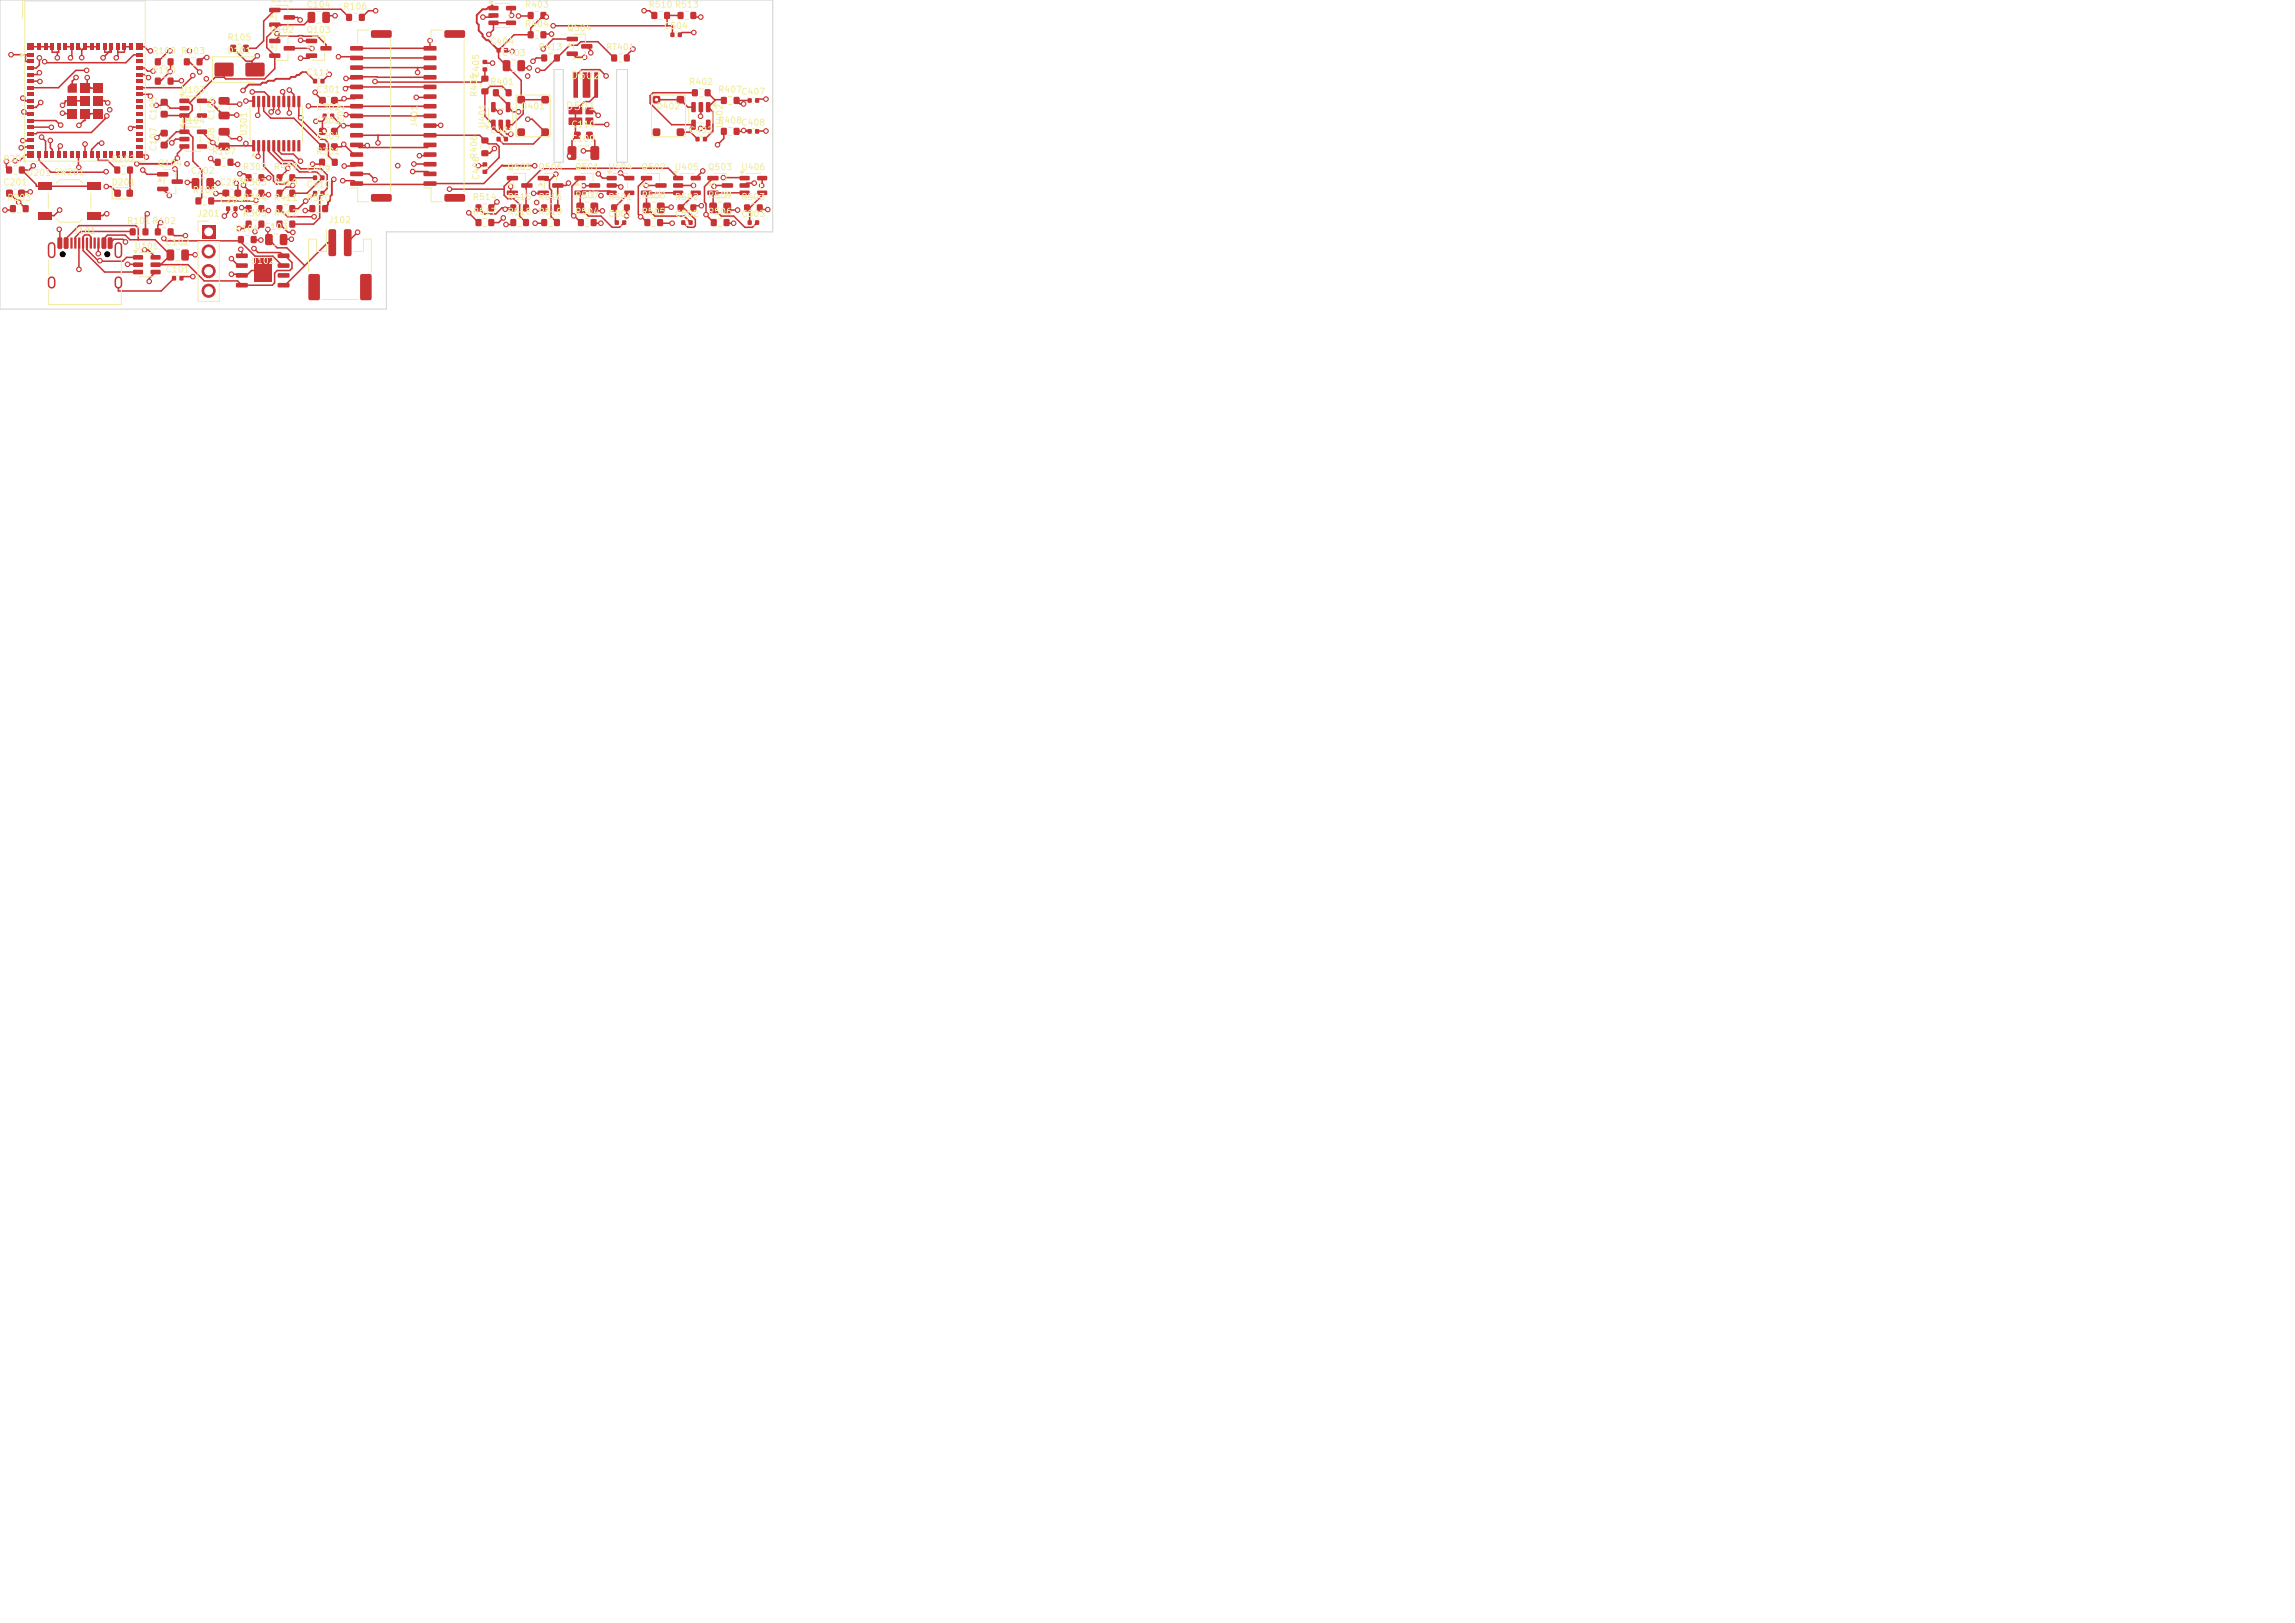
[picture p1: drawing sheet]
<svg xmlns="http://www.w3.org/2000/svg" width="297mm" height="210mm" viewBox="0 0 297 210" stroke-linecap="round" stroke-linejoin="round" font-family="sans-serif">
<defs><g id="words">
<g font-size="1" fill="#f2eda1">
<text x="73.7" y="10.5">D502</text>
<text x="73.1" y="14.5">D501</text>
</g>
<g font-size=".8" fill="#f2eda1">
<text x="29.4" y="5.4">R105</text>
<text x="34.8" y="4.5">Q102</text>
<text x="34.8" y=".5">Q101</text>
<text x="39.6" y="4.5">Q103</text>
<text x="39.6" y="1.2">C104</text>
<text x="44.4" y="1.4">R106</text>
<text x="63.3" y=".2">U403</text>
<text x="63.4" y="6">C404</text>
<text x="67.9" y="1.2">R403</text>
<text x="67.9" y="3.7">R404</text>
<text x="73.3" y="4.2">Q504</text>
<text x="83.9" y="1.2">R510 R513</text>
<text x="85.9" y="4">C504</text>
<text x="19.6" y="9.7">R110</text>
<text x="19.6" y="7.2">R109 R103</text>
<text x="29.4" y="7.1">D101</text>
<text x="39.6" y="10">C111</text>
<text x="62.2" y="10.1" transform="rotate(-90 62.2 10.1)">C405</text>
<text x="63.4" y="11.2">R401</text>
<text x="64.9" y="7.4">C403</text>
<text x="69.6" y="6.7">R413</text>
<text x="78.4" y="6.7">RT401</text>
<text x="89.1" y="11.2">R402</text>
<text x="20.4" y="15.6" transform="rotate(-90 20.4 15.6)">C105</text>
<text x="23.3" y="12.2">U103</text>
<text x="23.3" y="16.2">U104</text>
<text x="27.9" y="15.6" transform="rotate(-90 27.9 15.6)">C106</text>
<text x="32.2" y="17.7" transform="rotate(-90 32.2 17.7)">U301</text>
<text x="40.9" y="16.2">C303</text>
<text x="40.9" y="14.5">C302</text>
<text x="40.9" y="12.2">C301</text>
<text x="44.7" y="16.5" transform="rotate(-90 44.7 16.5)">J202</text>
<text x="54.2" y="16.5" transform="rotate(-90 54.2 16.5)">J401</text>
<text x="61.9" y="12.6" transform="rotate(-90 61.9 12.6)">R405</text>
<text x="63" y="16.7" transform="rotate(-90 63 16.7)">U401</text>
<text x="63.4" y="17.5">C401</text>
<text x="67.4" y="14.3">D401</text>
<text x="73.9" y="16.7">C110</text>
<text x="84.9" y="14.3">D402</text>
<text x="89.1" y="17.5">C402</text>
<text x="92.9" y="16.2">R408</text>
<text x="92.9" y="12.2">R407</text>
<text x="93.7" y="16.7" transform="rotate(-90 93.7 16.7)">U402</text>
<text x="95.9" y="16.5">C408</text>
<text x="95.9" y="12.5">C407</text>
<text x=".4" y="21.2">R201</text>
<text x="3.4" y="23">U201 SW201</text>
<text x="14.4" y="21.2">R202</text>
<text x="20.3" y="21.7">Q104</text>
<text x="20.4" y="19.6" transform="rotate(-90 20.4 19.6)">C107</text>
<text x="24.6" y="22.7">C202</text>
<text x="27.4" y="20.2">R107</text>
<text x="27.9" y="19.6" transform="rotate(-90 27.9 19.6)">C108</text>
<text x="31.4" y="22.2">R302</text>
<text x="35.4" y="22.2">R409</text>
<text x="39.6" y="22.5">C409</text>
<text x="40.9" y="20.2">R301</text>
<text x="40.9" y="18.2">C304</text>
<text x="61.9" y="20.6" transform="rotate(-90 61.9 20.6)">R406</text>
<text x="62.2" y="23.4" transform="rotate(-90 62.2 23.4)">C406</text>
<text x="65.6" y="22.2">Q505</text>
<text x="69.6" y="22.2">Q506</text>
<text x="73.9" y="18.6">C109</text>
<text x="74.3" y="22.2">Q501</text>
<text x="78.6" y="22.2">U404</text>
<text x="82.9" y="22.2">Q502</text>
<text x="87.2" y="22.2">U405</text>
<text x="91.5" y="22.2">Q503</text>
<text x="95.8" y="22.2">U406</text>
<text x=".4" y="24.2">C201</text>
<text x=".9" y="26.2">R203</text>
<text x="14.4" y="24.2">D201</text>
<text x="16.4" y="29.2">R101R102</text>
<text x="24.9" y="25.2">R108</text>
<text x="25.5" y="28.2">J201</text>
<text x="28.4" y="24.2">C203R303</text>
<text x="28.4" y="26.5">C204</text>
<text x="31.4" y="28.2">R305</text>
<text x="31.4" y="26.2">R304</text>
<text x="34.1" y="29.9">C103</text>
<text x="35.4" y="24.2">R410</text>
<text x="35.4" y="28.2">R412</text>
<text x="35.4" y="26.2">R411</text>
<text x="39.6" y="26.2">R520</text>
<text x="39.6" y="24.5">C410</text>
<text x="42.5" y="29.1">J102</text>
<text x="61.1" y="26.1">R514</text>
<text x="61.1" y="28">R517</text>
<text x="65.6" y="26.1">R515</text>
<text x="65.6" y="28">R518</text>
<text x="69.6" y="28">R519</text>
<text x="69.6" y="26.1">R516</text>
<text x="74.4" y="25.9">R507</text>
<text x="74.4" y="28">R504</text>
<text x="78.7" y="28.3">C501</text>
<text x="78.7" y="26.1">R501</text>
<text x="83" y="28">R505</text>
<text x="83" y="25.9">R508</text>
<text x="87.3" y="26.1">R502</text>
<text x="87.3" y="28.3">C502</text>
<text x="91.6" y="25.9">R509</text>
<text x="91.6" y="28">R506</text>
<text x="95.9" y="28.3">C503</text>
<text x="95.9" y="26.1">R503</text>
<text x="9.5" y="30.5">J101</text>
<text x="17.3" y="32.5">U101</text>
<text x="21.4" y="31.9">C102</text>
<text x="21.4" y="35.5">C101</text>
<text x="30.4" y="30.2">R104</text>
<text x="32.3" y="34.3">U102</text>
</g>
</g></defs>
<g fill="#c83434">
<path d="M31.8 22.6h.7v.8h-.7z"/>
<path d="M33.5 22.6h.7v.8h-.7z"/>
<path d="M91.6 22.8h1.3l.1 .1v.4l-.2 .1-1.2-.1-.1-.1z"/>
<path d="M91.6 24.7h1.3l.1 .1v.4l-.2 .1-1.2-.1-.1-.1z"/>
<path d="M93.4 23.7h1.4l.1 .2v.3l-.2 .1h-1.2l-.1-.1z"/>
<path d="M83 22.8h1.3l.1 .1v.4l-.1 .1-1.3-.1-.1-.1z"/>
<path d="M83 24.7h1.3l.1 .1v.4l-.1 .1-1.3-.1-.1-.1z"/>
<path d="M84.8 23.7h1.4l.1 .2v.3l-.2 .1h-1.2l-.1-.1z"/>
<path d="M79.6 28.5h.5v.6h-.5z"/>
<path d="M80.5 28.5h.5v.6h-.5z"/>
<path d="M61.6 26.5h.7v.8h-.7z"/>
<path d="M63.2 26.5h.7v.8h-.7z"/>
<path d="M24.9 23.1l.6-.1 .3 .2v1l-.2 .3h-.5l-.3-.2v-1z"/>
<path d="M26.8 23.1l.7-.1 .2 .2v1l-.2 .3h-.6l-.2-.2v-1z"/>
<path d="M14.8 24.6h.8v.8h-.8z"/>
<path d="M16.4 24.6h.8v.8h-.8z"/>
<path d="M62.5 22h.5v.5h-.5z"/>
<path d="M62.5 21h.5v.5h-.5z"/>
<path d="M17.2 33h1.2l.1 .2v.3l-.1 .1h-1.1l-.1-.1z"/>
<path d="M17.2 34h1.2l.1 .1v.4l-.1 .1-1.1-.1-.1-.1z"/>
<path d="M17.2 34.9h1.2l.1 .2v.3l-.1 .1h-1.1l-.1-.1z"/>
<path d="M19.5 34.9h1.2l.1 .2v.3l-.2 .1h-1l-.1-.1z"/>
<path d="M19.5 34h1.2l.1 .1v.4l-.2 .1-1-.1-.1-.1z"/>
<path d="M19.5 33h1.2l.1 .2v.3l-.2 .1h-1l-.1-.1z"/>
<path d="M63.6 15.5h.4l.1 .1 .1 1.1-.1 .1h-.4l-.1-.1z"/>
<path d="M64.5 15.5h.4l.2 .1v1.1l-.1 .1h-.4l-.1-.1z"/>
<path d="M65.5 15.5h.4l.1 .1 .1 1.1-.1 .1h-.4l-.1-.1z"/>
<path d="M65.5 13.2h.4l.1 .1 .1 1.1-.1 .1h-.4l-.1-.1z"/>
<path d="M63.6 13.2h.4l.1 .1 .1 1.1-.1 .1h-.4l-.1-.1z"/>
<path d="M73.4 4.8h1.3l.1 .1v.4l-.2 .1-1.2-.1-.1-.1z"/>
<path d="M73.4 6.7h1.3l.1 .1v.4l-.2 .1-1.2-.1-.1-.1z"/>
<path d="M75.2 5.7h1.4l.1 .2v.3l-.2 .1h-1.2l-.1-.1z"/>
<path d="M66.1 26.5h.7v.8h-.7z"/>
<path d="M67.7 26.5h.7v.8h-.7z"/>
<path d="M29.8 5.8h.7v.9h-.7z"/>
<path d="M31.5 5.8h.7v.9h-.7z"/>
<path d="M96.8 28.5h.5v.6h-.5z"/>
<path d="M97.7 28.5h.5v.6h-.5z"/>
<path d="M65.6 22.8h1.4l.1 .1-.1 .4-.1 .1-1.2-.1-.1-.1z"/>
<path d="M65.6 24.7h1.4l.1 .1-.1 .4-.1 .1-1.2-.1-.1-.1z"/>
<path d="M67.5 23.7h1.3l.1 .2v.3l-.1 .1h-1.3l-.1-.1z"/>
<path d="M91.4 13.2h.4l.1 .1 .1 1.1-.1 .1h-.4l-.1-.1z"/>
<path d="M90.4 13.2h.4l.2 .1v1.1l-.1 .1h-.4l-.1-.1z"/>
<path d="M89.5 13.2h.4l.1 .1 .1 1.1-.1 .1h-.4l-.1-.1z"/>
<path d="M89.5 15.5h.4l.1 .1 .1 1.1-.1 .1h-.4l-.1-.1z"/>
<path d="M91.4 15.5h.4l.1 .1 .1 1.1-.1 .1h-.4l-.1-.1z"/>
<path d="M35.8 22.6h.7v.8h-.7z"/>
<path d="M37.5 22.6h.7v.8h-.7z"/>
<path d="M30.6 32.8h1.4l.1 .1v.4l-.2 .1h-1.3l-.1-.2z"/>
<path d="M30.6 34.1h1.4l.1 .1v.4l-.2 .1h-1.3l-.1-.2z"/>
<path d="M30.6 35.4l1.4-.1 .1 .2v.3l-.2 .1h-1.3l-.1-.1z"/>
<path d="M30.6 36.6h1.4l.1 .2v.3l-.2 .1h-1.3l-.1-.1z"/>
<path d="M36 36.6h1.4l.1 .2v.3l-.2 .1h-1.3l-.1-.1z"/>
<path d="M36 35.4l1.4-.1 .1 .2v.3l-.2 .1h-1.3l-.1-.1z"/>
<path d="M36 34.1h1.4l.1 .1v.4l-.2 .1h-1.3l-.1-.2z"/>
<path d="M36 32.8h1.4l.1 .1v.4l-.2 .1h-1.3l-.1-.2z"/>
<path d="M32.9 33.5h2.3v3h-2.3z"/>
<path d="M87.7 1.6h.7v.8h-.7z"/>
<path d="M89.4 1.6h.7v.8h-.7z"/>
<path d="M27.8 20.6h.7v.8h-.7z"/>
<path d="M29.5 20.6h.7v.8h-.7z"/>
<path d="M21.6 32.3h.7l.2 .1 .1 1.1-.2 .2h-.6l-.2-.1-.1-1.1z"/>
<path d="M23.5 32.3h.7l.2 .1v1.1l-.1 .2h-.6l-.2-.1-.1-1.1z"/>
<path d="M89.6 11.6h.7v.8h-.7z"/>
<path d="M91.2 11.6h.7v.8h-.7z"/>
<path d="M40.1 26.6h.7v.8h-.7z"/>
<path d="M41.7 26.6h.7v.8h-.7z"/>
<path d="M31.8 28.6h.7v.8h-.7z"/>
<path d="M33.5 28.6h.7v.8h-.7z"/>
<path d="M23.8 7.6h.7v.8h-.7z"/>
<path d="M25.5 7.6h.7v.8h-.7z"/>
<path d="M91.8 26.3l.7-.1 .3 .2v1l-.2 .2h-.6l-.2-.2v-.9z"/>
<path d="M93.7 26.3l.7-.1 .2 .2v1l-.1 .2h-.6l-.3-.2v-.9z"/>
<path d="M87.7 26.5h.7v.8h-.7z"/>
<path d="M89.4 26.5h.7v.8h-.7z"/>
<path d="M39.9 1.6l.7-.1 .2 .2v1l-.2 .3h-.6l-.2-.2v-1z"/>
<path d="M41.8 1.6l.6-.1 .3 .2v1l-.2 .3h-.6l-.2-.2v-1z"/>
<path d="M61.6 28.4h.7v.8h-.7z"/>
<path d="M63.2 28.4h.7v.8h-.7z"/>
<path d="M86.8 4.2h.5v.6h-.5z"/>
<path d="M87.7 4.2h.5v.6h-.5z"/>
<path d="M64.3 6.2h.5v.6h-.5z"/>
<path d="M65.2 6.2h.5v.6h-.5z"/>
<path d="M62.3 19.5h.9v.7h-.9z"/>
<path d="M62.3 17.8h.9v.7h-.9z"/>
<path d="M45.3 23.5h1.6l.1 .1v.4l-.1 .1-1.5-.1-.1-.1z"/>
<path d="M45.3 22.2h1.6l.1 .2v.3l-.1 .1h-1.5l-.1-.1z"/>
<path d="M45.3 21h1.6l.1 .1v.4l-.1 .1-1.5-.1-.1-.1z"/>
<path d="M45.3 19.7h1.6l.1 .2v.3l-.1 .1h-1.5l-.1-.1z"/>
<path d="M45.3 18.5h1.6l.1 .1v.4l-.1 .1-1.5-.1-.1-.1z"/>
<path d="M45.3 17.2h1.6l.1 .2v.3l-.1 .1h-1.5l-.1-.1z"/>
<path d="M45.3 16h1.6l.1 .1v.4l-.1 .1-1.5-.1-.1-.1z"/>
<path d="M45.3 14.7h1.6l.1 .2v.3l-.1 .1h-1.5l-.1-.1z"/>
<path d="M45.3 13.5h1.6l.1 .1v.4l-.1 .1-1.5-.1-.1-.1z"/>
<path d="M45.3 12.2h1.6l.1 .2v.3l-.1 .1h-1.5l-.1-.1z"/>
<path d="M45.3 11h1.6l.1 .1v.4l-.1 .1-1.5-.1-.1-.1z"/>
<path d="M45.3 9.7h1.6l.1 .2v.3l-.1 .1h-1.5l-.1-.1z"/>
<path d="M45.3 8.5h1.6l.1 .1v.4l-.1 .1-1.5-.1-.1-.1z"/>
<path d="M45.3 7.2h1.6l.1 .2v.3l-.1 .1h-1.5l-.1-.1z"/>
<path d="M45.3 6h1.6l.1 .1v.4l-.1 .1-1.5-.1-.1-.1z"/>
<path d="M48.1 25.2l.1-.1h2.3l.2 .3v.5l-.2 .2h-2.3l-.2-.2z"/>
<path d="M48.1 4l.1-.1h2.3l.2 .3v.5l-.2 .2h-2.3l-.2-.2z"/>
<path d="M63.8 11.6h.7v.8h-.7z"/>
<path d="M65.5 11.6h.7v.8h-.7z"/>
<path d="M74.2 9.4h.6l-.1 3.3-.5-.1z"/>
<path d="M76.9 9.4h.5l-.1 3.3-.4-.1z"/>
<path d="M75.4 9.4h1l-.1 3.2h-.9z"/>
<path d="M40.5 24.7h.5v.6h-.5z"/>
<path d="M41.5 24.7h.5v.6h-.5z"/>
<path d="M88.2 28.5h.5v.6h-.5z"/>
<path d="M89.1 28.5h.5v.6h-.5z"/>
<path d="M27.8 8.2l.2-.1h2l.2 .1 .1 .2-.1 1.4-.2 .1h-2l-.2-.1v-.1z"/>
<path d="M31.8 8.2l.2-.1h2l.2 .1v.2v1.4l-.2 .1h-2l-.2-.1-.1-.1z"/>
<path d="M5 23.6h1.7v1h-1.7z"/>
<path d="M11.3 23.6h1.7v1h-1.7z"/>
<path d="M5 27.4h1.7v1h-1.7z"/>
<path d="M11.3 27.4h1.7v1h-1.7z"/>
<path d="M31.8 24.6h.7v.8h-.7z"/>
<path d="M33.5 24.6h.7v.8h-.7z"/>
<path d="M20.8 18.4l.2-.1 .7 .1v.2v.6h-.2h-.7v-.2z"/>
<path d="M20.8 16.8h.2h.7v.2v.6l-.2 .1-.7-.1v-.1z"/>
<path d="M67 12.5l.2-.1 .7 .1v.2v.6l-.2 .1-.7-.1-.1-.1z"/>
<path d="M70.1 12.5l.2-.1 .7 .1v.2v.6l-.2 .1-.7-.1-.1-.1z"/>
<path d="M70.1 16.7l.2-.1 .7 .1v.2v.6l-.2 .1-.7-.1-.1-.1z"/>
<path d="M67 16.7l.2-.1 .7 .1v.2v.6l-.2 .1-.7-.1-.1-.1z"/>
<path d="M70.1 28.4h.7v.8h-.7z"/>
<path d="M71.7 28.4h.7v.8h-.7z"/>
<path d="M78.5 22.8h1.2l.1 .1v.4l-.1 .1-1.1-.1-.1-.1z"/>
<path d="M78.5 23.7h1.2l.1 .2v.3l-.1 .1h-1.1l-.1-.1z"/>
<path d="M78.5 24.7h1.2l.1 .1v.4l-.1 .1-1.1-.1-.1-.1z"/>
<path d="M80.8 24.7h1.2l.1 .1v.4l-.2 .1-1-.1-.1-.1z"/>
<path d="M80.8 22.8h1.2l.1 .1v.4l-.2 .1-1-.1-.1-.1z"/>
<path d="M20.1 10.1h.7v.8h-.7z"/>
<path d="M21.7 10.1h.7v.8h-.7z"/>
<path d="M83.4 28.4h.7v.8h-.7z"/>
<path d="M85.1 28.4h.7v.8h-.7z"/>
<path d="M28.8 24.6l.2-.1 .6 .1 .1 .2-.1 .6-.2 .1-.6-.1v-.1z"/>
<path d="M30.4 24.6l.1-.1 .7 .1v.2v.6l-.2 .1-.6-.1-.1-.1z"/>
<path d="M35.8 24.6h.7v.8h-.7z"/>
<path d="M37.5 24.6h.7v.8h-.7z"/>
<path d="M35.8 28.6h.7v.8h-.7z"/>
<path d="M37.5 28.6h.7v.8h-.7z"/>
<path d="M14.8 21.6h.7v.8h-.7z"/>
<path d="M16.5 21.6h.7v.8h-.7z"/>
<path d="M93.3 16.6h.7v.8h-.7z"/>
<path d="M95 16.6h.7v.8h-.7z"/>
<path d="M25.3 25.6h.7v.8h-.7z"/>
<path d="M27 25.6h.7v.8h-.7z"/>
<path d="M30.8 30.6h.7v.8h-.7z"/>
<path d="M32.5 30.6h.7v.8h-.7z"/>
<path d="M42.6 29.7h.6l.3 .1v3.1l-.2 .2-.5 .1-.3-.2v-3.1z"/>
<path d="M44.6 29.7h.7l.2 .1v3.1l-.2 .2-.6 .1-.2-.2v-3.1z"/>
<path d="M40 35.5h1.1l.3 .1v3l-.2 .2-1 .1-.3-.2v-3z"/>
<path d="M46.7 35.5h1.1l.3 .1v3l-.2 .2-1 .1-.3-.2v-3z"/>
<path d="M68.3 1.6h.7v.8h-.7z"/>
<path d="M70 1.6h.7v.8h-.7z"/>
<path d="M26.1 29.2h1.8v1.7h-1.8z"/>
</g>
<g fill="#c83434" stroke="#c83434" stroke-width=".13">
<circle cx="27" cy="32.5" r=".85"/>
<circle cx="27" cy="35.1" r=".85"/>
<circle cx="27" cy="37.6" r=".85"/>
</g>
<g fill="#c83434">
<path d="M20.1 29.6h.7v.8h-.7z"/>
<path d="M21.7 29.6h.7v.8h-.7z"/>
<path d="M22.3 35.7h.5v.6h-.5z"/>
<path d="M23.2 35.7h.5v.6h-.5z"/>
<path d="M44.8 1.8h.7v.9h-.7z"/>
<path d="M46.5 1.8h.7v.9h-.7z"/>
<path d="M68.3 4.1h.7v.8h-.7z"/>
<path d="M70 4.1h.7v.8h-.7z"/>
<path d="M96.8 16.7h.5v.6h-.5z"/>
<path d="M97.7 16.7h.5v.6h-.5z"/>
<path d="M.8 24.6l.2-.1 .6 .1 .1 .2-.1 .6-.2 .1-.6-.1v-.1z"/>
<path d="M2.4 24.6l.1-.1 .7 .1v.2v.6l-.2 .1-.6-.1-.1-.1z"/>
<path d="M90 17.7h.5v.6h-.5z"/>
<path d="M91 17.7h.5v.6h-.5z"/>
<path d="M62.5 8.7h.5v.5h-.5z"/>
<path d="M62.5 7.8h.5v.5h-.5z"/>
<path d="M62.3 11.5h.9v.7h-.9z"/>
<path d="M62.3 9.8h.9v.7h-.9z"/>
<path d="M95.7 22.8h1.2l.1 .1v.4l-.1 .1-1.1-.1-.1-.1z"/>
<path d="M95.7 23.7h1.2l.1 .2v.3l-.1 .1h-1.1l-.1-.1z"/>
<path d="M95.7 24.7h1.2l.1 .1v.4l-.1 .1-1.1-.1-.1-.1z"/>
<path d="M98 24.7h1.2l.1 .1v.4l-.2 .1-1-.1-.1-.1z"/>
<path d="M98 22.8h1.2l.1 .1v.4l-.2 .1-1-.1-.1-.1z"/>
<path d="M70.1 26.5h.7v.8h-.7z"/>
<path d="M71.7 26.5h.7v.8h-.7z"/>
<path d="M39.6 5h1.4v.2v.3l-.1 .1h-1.2l-.1-.1z"/>
<path d="M39.6 6.9h1.4v.2v.3l-.1 .1h-1.2l-.1-.1z"/>
<path d="M41.5 6h1.3l.1 .1v.4l-.1 .1-1.3-.1-.1-.1z"/>
<path d="M73.6 15.2h1.7v.9l-1.7 .1z"/>
<path d="M75.8 15.2h1v.9h-1z"/>
<path d="M73.6 13.9l1.7-.1v.9l-1.7 .1z"/>
<path d="M75.8 13.9h1v.9h-1z"/>
<path d="M74.6 26.3l.7-.1 .3 .2v1l-.2 .2h-.6l-.2-.2v-.9z"/>
<path d="M76.5 26.3l.7-.1 .2 .2v1l-.1 .2h-.6l-.3-.2v-.9z"/>
<path d="M20.8 14.4l.2-.1 .7 .1v.2v.6h-.2h-.7v-.2z"/>
<path d="M20.8 12.8h.2h.7v.2v.6l-.2 .1-.7-.1v-.1z"/>
<path d="M23.2 12.8h1.2l.1 .1v.4l-.1 .1-1.1-.1-.1-.1z"/>
<path d="M23.2 13.7h1.2l.1 .2v.3l-.1 .1h-1.1l-.1-.1z"/>
<path d="M23.2 14.7h1.2l.1 .1v.4l-.1 .1-1.1-.1-.1-.1z"/>
<path d="M25.5 14.7h1.2l.1 .1v.4l-.2 .1-1-.1-.1-.1z"/>
<path d="M25.5 12.8h1.2l.1 .1v.4l-.2 .1-1-.1-.1-.1z"/>
<path d="M7.5 30.8l.4-.1 .1 .1v1.2v.2h-.4l-.1-.1z"/>
<path d="M8.3 30.8l.4-.1 .1 .1v1.2v.2h-.4l-.1-.1z"/>
<path d="M9.6 30.8h.3v1.3l-.1 .1-.2-.1z"/>
<path d="M10.6 30.8h.3v1.3l-.1 .1-.2-.1z"/>
<path d="M11.1 30.8h.3v1.3l-.1 .1-.2-.1z"/>
<path d="M12.1 30.8h.3v1.3l-.1 .1-.2-.1z"/>
<path d="M13.2 30.8l.4-.1 .1 .1v1.2v.2h-.4l-.1-.1z"/>
<path d="M14 30.8l.4-.1 .1 .1 .1 1.2-.1 .2h-.4l-.1-.1z"/>
<path d="M12.6 30.8h.3v1.3l-.1 .1-.2-.1z"/>
<path d="M11.6 30.8h.3v1.3l-.1 .1-.2-.1z"/>
<path d="M10.1 30.8h.3v1.3l-.1 .1-.2-.1z"/>
<path d="M9.1 30.8h.3v1.3l-.1 .1-.2-.1z"/>
</g>
<path d="M6.7 31.8v1.1M6.7 36.3v.6M15.3 31.8v1.1M15.3 36.3v.6" fill="none" stroke="#c83434" stroke-width="1"/>
<g fill="#c83434">
<path d="M63.2 .8h1.2l.1 .1v.4l-.1 .1-1.1-.1-.1-.1z"/>
<path d="M63.2 1.7h1.2l.1 .2v.3l-.1 .1h-1.1l-.1-.1z"/>
<path d="M63.2 2.7h1.2l.1 .1v.4l-.1 .1-1.1-.1-.1-.1z"/>
<path d="M65.5 2.7h1.2l.1 .1v.4l-.1 .1-1.1-.1-.1-.1z"/>
<path d="M65.5 .8h1.2l.1 .1v.4l-.1 .1-1.1-.1-.1-.1z"/>
<path d="M87.1 22.8h1.2l.1 .1v.4l-.1 .1-1.1-.1-.1-.1z"/>
<path d="M87.1 23.7h1.2l.1 .2v.3l-.1 .1h-1.1l-.1-.1z"/>
<path d="M87.1 24.7h1.2l.1 .1v.4l-.1 .1-1.1-.1-.1-.1z"/>
<path d="M89.4 24.7h1.2l.1 .1v.4l-.2 .1-1-.1-.1-.1z"/>
<path d="M89.4 22.8h1.2l.1 .1v.4l-.2 .1-1-.1-.1-.1z"/>
<path d="M34.4 30.3h.7l.2 .1v1.1l-.2 .2h-.6l-.2-.1v-1.1z"/>
<path d="M36.3 30.3h.6l.3 .1v1.1l-.2 .2h-.6l-.2-.1v-1.1z"/>
<path d="M41.3 20.6h.7v.8h-.7z"/>
<path d="M43 20.6h.7v.8h-.7z"/>
<path d="M93.3 12.6h.7v.8h-.7z"/>
<path d="M95 12.6h.7v.8h-.7z"/>
<path d="M40.5 22.7h.5v.6h-.5z"/>
<path d="M41.5 22.7h.5v.6h-.5z"/>
<path d="M28.3 18.5h.2h1.1l.1 .2v.6l-.2 .2-1.1-.1-.1-.2z"/>
<path d="M28.3 16.6h.2h1.1l.1 .2v.6l-.2 .2-1.1-.1-.1-.2z"/>
<path d="M83.2 26.3l.7-.1 .3 .2v1l-.2 .2h-.6l-.2-.2v-.9z"/>
<path d="M85.1 26.3l.7-.1 .2 .2v1l-.1 .2h-.7l-.2-.2v-.9z"/>
<path d="M64.3 17.7h.5v.6h-.5z"/>
<path d="M65.2 17.7h.5v.6h-.5z"/>
<path d="M96.8 12.7h.5v.6h-.5z"/>
<path d="M97.7 12.7h.5v.6h-.5z"/>
<path d="M41.3 18.6l.2-.1 .6 .1 .1 .2-.1 .6-.2 .1-.6-.1v-.1z"/>
<path d="M42.9 18.6l.1-.1 .7 .1v.2v.6l-.2 .1-.6-.1-.1-.1z"/>
<path d="M16.8 29.6h.7v.8h-.7z"/>
<path d="M18.5 29.6h.7v.8h-.7z"/>
<path d="M23.2 16.8h1.2l.1 .1v.4l-.1 .1-1.1-.1-.1-.1z"/>
<path d="M23.2 17.7h1.2l.1 .2v.3l-.1 .1h-1.1l-.1-.1z"/>
<path d="M23.2 18.7h1.2l.1 .1v.4l-.1 .1-1.1-.1-.1-.1z"/>
<path d="M25.5 18.7h1.2l.1 .1v.4l-.2 .1-1-.1-.1-.1z"/>
<path d="M25.5 16.8h1.2l.1 .1v.4l-.2 .1-1-.1-.1-.1z"/>
<path d="M54.8 23.5h1.6l.1 .1v.4l-.2 .1-1.4-.1-.1-.1z"/>
<path d="M54.8 22.2h1.6l.1 .2v.3l-.2 .1h-1.4l-.1-.1z"/>
<path d="M54.8 21h1.6l.1 .1v.4l-.2 .1-1.4-.1-.1-.1z"/>
<path d="M54.8 19.7h1.6l.1 .2v.3l-.2 .1h-1.4l-.1-.1z"/>
<path d="M54.8 18.5h1.6l.1 .1v.4l-.2 .1-1.4-.1-.1-.1z"/>
<path d="M54.8 17.2h1.6l.1 .2v.3l-.2 .1h-1.4l-.1-.1z"/>
<path d="M54.8 16h1.6l.1 .1v.4l-.2 .1-1.4-.1-.1-.1z"/>
<path d="M54.8 14.7h1.6l.1 .2v.3l-.2 .1h-1.4l-.1-.1z"/>
<path d="M54.8 13.5h1.6l.1 .1v.4l-.2 .1-1.4-.1-.1-.1z"/>
<path d="M54.8 12.2h1.6l.1 .2v.3l-.2 .1h-1.4l-.1-.1z"/>
<path d="M54.8 11h1.6l.1 .1v.4l-.2 .1-1.4-.1-.1-.1z"/>
<path d="M54.8 9.7h1.6l.1 .2v.3l-.2 .1h-1.4l-.1-.1z"/>
<path d="M54.8 8.5h1.6l.1 .1v.4l-.2 .1-1.4-.1-.1-.1z"/>
<path d="M54.8 7.2h1.6l.1 .2v.3l-.2 .1h-1.4l-.1-.1z"/>
<path d="M54.8 6h1.6l.1 .1v.4l-.2 .1-1.4-.1-.1-.1z"/>
<path d="M57.6 25.2l.1-.1h2.3l.2 .3v.5l-.3 .2h-2.2l-.2-.2z"/>
<path d="M57.6 4l.1-.1h2.3l.2 .3v.5l-.3 .2h-2.2l-.2-.2z"/>
<path d="M35.8 26.6h.7v.8h-.7z"/>
<path d="M37.5 26.6h.7v.8h-.7z"/>
<path d="M1.3 26.6h.7v.8h-.7z"/>
<path d="M3 26.6h.7v.8h-.7z"/>
<path d="M41.3 16.6l.2-.1 .6 .1 .1 .2-.1 .6-.2 .1-.6-.1v-.1z"/>
<path d="M42.9 16.6l.1-.1 .7 .1v.2v.6l-.2 .1-.6-.1-.1-.1z"/>
<path d="M20.1 7.6h.7v.8h-.7z"/>
<path d="M21.7 7.6h.7v.8h-.7z"/>
<path d="M20.4 22.3h1.3l.1 .1v.4l-.2 .1-1.2-.1-.1-.1z"/>
<path d="M20.4 24.2h1.3l.1 .1v.4l-.2 .1-1.2-.1-.1-.1z"/>
<path d="M22.2 23.2h1.4l.1 .2v.3l-.2 .1h-1.2l-.1-.1z"/>
<path d="M84.5 12.5l.2-.1 .7 .1 .1 .2-.1 .6-.2 .1-.7-.1v-.1z"/>
<path d="M87.6 12.5l.2-.1 .7 .1 .1 .2-.1 .6-.2 .1-.7-.1v-.1z"/>
<path d="M87.6 16.7l.2-.1 .7 .1 .1 .2-.1 .6-.2 .1-.7-.1v-.1z"/>
<path d="M84.5 16.7l.2-.1 .7 .1 .1 .2-.1 .6-.2 .1-.7-.1v-.1z"/>
<path d="M65.1 7.8h.7l.2 .1 .1 1.1-.2 .2h-.6l-.2-.1-.1-1.1z"/>
<path d="M67 7.8h.7l.2 .1v1.1l-.1 .2h-.6l-.2-.1-.1-1.1z"/>
<path d="M28.3 14.5h.2h1.1l.1 .2v.6l-.2 .2-1.1-.1-.1-.2z"/>
<path d="M28.3 12.6h.2h1.1l.1 .2v.6l-.2 .2-1.1-.1-.1-.2z"/>
<path d="M66.1 28.4h.7v.8h-.7z"/>
<path d="M67.7 28.4h.7v.8h-.7z"/>
<path d="M34.9 5h1.3l.1 .2v.3l-.2 .1h-1.2l-.1-.1z"/>
<path d="M34.9 6.9h1.3l.1 .2v.3l-.2 .1h-1.2l-.1-.1z"/>
<path d="M36.7 6h1.4l.1 .1v.4l-.2 .1-1.2-.1-.1-.1z"/>
<path d="M41.8 14.7h.5v.6h-.5z"/>
<path d="M42.7 14.7h.5v.6h-.5z"/>
<path d="M69.6 22.8h1.4v.1v.4l-.1 .1-1.2-.1-.1-.1z"/>
<path d="M69.6 24.7h1.4v.1v.4l-.1 .1-1.2-.1-.1-.1z"/>
<path d="M71.5 23.7h1.3l.1 .2v.3l-.1 .1h-1.3v-.1z"/>
<path d="M40.5 10.2h.5v.6h-.5z"/>
<path d="M41.5 10.2h.5v.6h-.5z"/>
<path d="M3.6 6.9h.8v.4h-.8z"/>
<path d="M3.6 7.8h.8v.4h-.8z"/>
<path d="M3.6 8.6h.8v.4h-.8z"/>
<path d="M3.6 9.5h.8v.4h-.8z"/>
<path d="M3.6 10.3h.8v.4h-.8z"/>
<path d="M3.6 11.2h.8v.4h-.8z"/>
<path d="M3.6 12h.8v.4h-.8z"/>
<path d="M3.6 12.9h.8v.4h-.8z"/>
<path d="M3.6 13.7h.8v.4h-.8z"/>
<path d="M3.6 14.6h.8v.4h-.8z"/>
<path d="M3.6 15.4h.8v.4h-.8z"/>
<path d="M3.6 16.3h.8v.4h-.8z"/>
<path d="M3.6 17.1h.8v.4h-.8z"/>
<path d="M3.6 18h.8v.4h-.8z"/>
<path d="M3.6 18.8h.8v.4h-.8z"/>
<path d="M4.9 19.7h.4v.8h-.4z"/>
<path d="M5.7 19.7h.4v.8h-.4z"/>
<path d="M6.6 19.7h.3v.8h-.3z"/>
<path d="M7.4 19.7h.4v.8h-.4z"/>
<path d="M8.2 19.7h.4v.8h-.4z"/>
<path d="M9.1 19.7h.4v.8h-.4z"/>
<path d="M9.9 19.7h.5v.8h-.5z"/>
<path d="M10.8 19.7h.4v.8h-.4z"/>
<path d="M11.7 19.7h.4v.8h-.4z"/>
<path d="M12.5 19.7h.4v.8h-.4z"/>
<path d="M13.3 19.7h.4v.8h-.4z"/>
<path d="M14.2 19.7h.4v.8h-.4z"/>
<path d="M15 19.7h.4v.8h-.4z"/>
<path d="M15.9 19.7h.4v.8h-.4z"/>
<path d="M16.7 19.7h.4v.8h-.4z"/>
<path d="M17.6 18.8h.8v.4h-.8z"/>
<path d="M17.6 18h.8v.4h-.8z"/>
<path d="M17.6 17.1h.8v.4h-.8z"/>
<path d="M17.6 16.3h.8v.4h-.8z"/>
<path d="M17.6 15.4h.8v.4h-.8z"/>
<path d="M17.6 14.6h.8v.4h-.8z"/>
<path d="M17.6 13.7h.8v.4h-.8z"/>
<path d="M17.6 12.9h.8v.4h-.8z"/>
<path d="M17.6 12h.8v.4h-.8z"/>
<path d="M17.6 11.2h.8v.4h-.8z"/>
<path d="M17.6 10.3h.8v.4h-.8z"/>
<path d="M17.6 9.5h.8v.4h-.8z"/>
<path d="M17.6 8.6h.8v.4h-.8z"/>
<path d="M17.6 7.8h.8v.4h-.8z"/>
<path d="M17.6 6.9h.8v.4h-.8z"/>
<path d="M16.7 5.7h.4v.8h-.4z"/>
<path d="M15.9 5.7h.4v.8h-.4z"/>
<path d="M15 5.7h.4v.8h-.4z"/>
<path d="M14.2 5.7h.4v.8h-.4z"/>
<path d="M13.3 5.7h.4v.8h-.4z"/>
<path d="M12.5 5.7h.4v.8h-.4z"/>
<path d="M11.7 5.7h.4v.8h-.4z"/>
<path d="M10.8 5.7h.4v.8h-.4z"/>
<path d="M9.9 5.7h.5v.8h-.5z"/>
<path d="M9.1 5.7h.4v.8h-.4z"/>
<path d="M8.2 5.7h.4v.8h-.4z"/>
<path d="M7.4 5.7h.4v.8h-.4z"/>
<path d="M6.6 5.7h.3v.8h-.3z"/>
<path d="M5.7 5.7h.4v.8h-.4z"/>
<path d="M4.9 5.7h.4v.8h-.4z"/>
<path d="M9.1 10.8h.8v1.2h-1.2v-.8z"/>
<path d="M8.7 12.5h1.2v1.2h-1.2z"/>
<path d="M8.7 14.1h1.2v1.2h-1.2z"/>
<path d="M10.4 10.8h1.2v1.2h-1.2z"/>
<path d="M10.4 12.5h1.2v1.2h-1.2z"/>
<path d="M10.4 14.1h1.2v1.2h-1.2z"/>
<path d="M12.1 10.8h1.2v1.2h-1.2z"/>
<path d="M12.1 12.5h1.2v1.2h-1.2z"/>
<path d="M12.1 14.1h1.2v1.2h-1.2z"/>
<path d="M3.6 5.7h.8v.8h-.8z"/>
<path d="M3.6 19.7h.8v.8h-.8z"/>
<path d="M17.6 19.7h.8v.8h-.8z"/>
<path d="M17.6 5.7h.8v.8h-.8z"/>
<path d="M74.3 17.1l.2-.1 .6 .1 .1 .2-.1 .6-.2 .1-.6-.1v-.1z"/>
<path d="M75.9 17.1l.1-.1 .7 .1v.2v.6l-.2 .1-.6-.1-.1-.1z"/>
<path d="M73.5 19l.9-.1 .2 .2v1.4l-.2 .2h-.7l-.2-.2-.1-1.3z"/>
<path d="M76.5 19l.8-.1 .2 .2v1.4l-.1 .2h-.7l-.3-.2v-1.3z"/>
<path d="M34.9 1h1.3l.1 .2v.3l-.2 .1h-1.2l-.1-.1z"/>
<path d="M34.9 2.9h1.3l.1 .2v.3l-.2 .1h-1.2l-.1-.1z"/>
<path d="M36.7 2h1.4l.1 .1v.4l-.2 .1-1.2-.1-.1-.1z"/>
<path d="M79.1 26.5h.7v.8h-.7z"/>
<path d="M80.8 26.5h.7v.8h-.7z"/>
<path d="M92 28.4h.7v.8h-.7z"/>
<path d="M93.7 28.4h.7v.8h-.7z"/>
<path d="M32.7 18.2h.3v1.4l-.4-.1z"/>
<path d="M33.3 18.2h.4l-.1 1.4-.3-.1z"/>
<path d="M34 18.2h.3v1.4l-.4-.1z"/>
<path d="M34.6 18.2h.4l-.1 1.4-.3-.1z"/>
<path d="M35.3 18.2h.3v1.4l-.4-.1z"/>
<path d="M35.9 18.2h.4l-.1 1.4-.3-.1z"/>
<path d="M36.6 18.2h.3v1.4l-.4-.1z"/>
<path d="M37.2 18.2h.4l-.1 1.4-.3-.1z"/>
<path d="M37.9 18.2h.3v1.4l-.4-.1z"/>
<path d="M38.5 18.2h.4l-.1 1.4-.3-.1z"/>
<path d="M38.5 12.4l.4 .1-.1 1.4-.3-.1z"/>
<path d="M37.9 12.4l.3 .1v1.4l-.4-.1z"/>
<path d="M37.2 12.4l.4 .1-.1 1.4-.3-.1z"/>
<path d="M36.6 12.4l.3 .1v1.4l-.4-.1z"/>
<path d="M35.9 12.4l.4 .1-.1 1.4-.3-.1z"/>
<path d="M35.3 12.4l.3 .1v1.4l-.4-.1z"/>
<path d="M34.6 12.4l.4 .1-.1 1.4-.3-.1z"/>
<path d="M34 12.4l.3 .1v1.4l-.4-.1z"/>
<path d="M33.3 12.4l.4 .1-.1 1.4-.3-.1z"/>
<path d="M32.7 12.4l.3 .1v1.4l-.4-.1z"/>
<path d="M74.8 28.4h.7v.8h-.7z"/>
<path d="M76.5 28.4h.7v.8h-.7z"/>
<path d="M29.3 26.7h.5v.6h-.5z"/>
<path d="M30.2 26.7h.5v.6h-.5z"/>
<path d="M31.8 26.6h.7v.8h-.7z"/>
<path d="M33.5 26.6h.7v.8h-.7z"/>
<path d="M96.3 26.5h.7v.8h-.7z"/>
<path d="M98 26.5h.7v.8h-.7z"/>
<path d="M70.1 7.1h.7v.8h-.7z"/>
<path d="M71.7 7.1h.7v.8h-.7z"/>
<path d="M41.3 12.6l.2-.1 .6 .1 .1 .2-.1 .6-.2 .1-.6-.1v-.1z"/>
<path d="M42.9 12.6l.1-.1 .7 .1v.2v.6l-.2 .1-.6-.1-.1-.1z"/>
<path d="M74.4 22.8h1.3l.1 .1v.4l-.2 .1-1.2-.1-.1-.1z"/>
<path d="M74.4 24.7h1.3l.1 .1v.4l-.2 .1-1.2-.1-.1-.1z"/>
<path d="M76.2 23.7h1.4l.1 .2v.3l-.2 .1h-1.2l-.1-.1z"/>
<path d="M.8 21.6h.7v.8h-.7z"/>
<path d="M2.5 21.6h.7v.8h-.7z"/>
<path d="M84.3 1.6h.7v.8h-.7z"/>
<path d="M86 1.6h.7v.8h-.7z"/>
<path d="M79.1 7.1h.7v.8h-.7z"/>
<path d="M80.8 7.1h.7v.8h-.7z"/>
</g>
<g fill="#c83434" stroke="#c83434" stroke-width=".13">
<circle cx="3" cy="18.2" r=".3"/>
<circle cx="31" cy="22.5" r=".3"/>
<circle cx="24.2" cy="21.2" r=".3"/>
<circle cx="34.8" cy="23" r=".3"/>
<circle cx="37.4" cy="11.6" r=".3"/>
<circle cx="91.4" cy="27.8" r=".3"/>
<circle cx="99.4" cy="27.1" r=".3"/>
<circle cx="77.8" cy="25.3" r=".3"/>
<circle cx="78.5" cy="16.1" r=".3"/>
<circle cx="92.4" cy="24.1" r=".3"/>
<circle cx="82.9" cy="28.1" r=".3"/>
<circle cx="90.8" cy="26.6" r=".3"/>
<circle cx="83.6" cy="24" r=".3"/>
<circle cx="78.4" cy="9.8" r=".3"/>
<circle cx="65.4" cy="27.1" r=".3"/>
<circle cx="71.6" cy="3.3" r=".3"/>
<circle cx="69.3" cy="27.3" r=".3"/>
<circle cx="76.5" cy="6.8" r=".3"/>
<circle cx="69.4" cy="26.2" r=".3"/>
<circle cx="77.4" cy="22.5" r=".3"/>
<circle cx="64.3" cy="26.1" r=".3"/>
<circle cx=".8" cy="20.9" r=".3"/>
<circle cx=".6" cy="27.2" r=".3"/>
<circle cx="30.6" cy="14.9" r=".3"/>
<circle cx="24.2" cy="23.6" r=".3"/>
<circle cx="27.9" cy="25" r=".3"/>
<circle cx="27.5" cy="13.2" r=".3"/>
<circle cx="5.1" cy="7.5" r=".3"/>
<circle cx="33.8" cy="31.1" r=".3"/>
<circle cx="29" cy="28" r=".3"/>
<circle cx="39.5" cy="27.2" r=".3"/>
<circle cx="24" cy="30.5" r=".3"/>
<circle cx="30.4" cy="27.8" r=".3"/>
<circle cx="21.9" cy="25.3" r=".3"/>
<circle cx="53.4" cy="22.2" r=".3"/>
<circle cx="20.2" cy="13.6" r=".3"/>
<circle cx="75.5" cy="19.5" r=".3"/>
<circle cx="7.7" cy="27.2" r=".3"/>
<circle cx="30.6" cy="23.7" r=".3"/>
<circle cx="7.4" cy="7.5" r=".3"/>
<circle cx="25.3" cy="33" r=".3"/>
<circle cx="9.1" cy="7.5" r=".3"/>
<circle cx="13.3" cy="7.5" r=".3"/>
<circle cx="38.9" cy="7.5" r=".3"/>
<circle cx="16.5" cy="34.2" r=".3"/>
<circle cx="51.5" cy="21.4" r=".3"/>
<circle cx="31" cy="17.9" r=".3"/>
<circle cx="2" cy="20.8" r=".3"/>
<circle cx="9.8" cy="10" r=".3"/>
<circle cx="13.8" cy="27.7" r=".3"/>
<circle cx="11.3" cy="10" r=".3"/>
<circle cx="1.4" cy="7.1" r=".3"/>
<circle cx="8.1" cy="14.6" r=".3"/>
<circle cx="31.2" cy="32.3" r=".3"/>
<circle cx="30.8" cy="21.3" r=".3"/>
<circle cx="37.7" cy="31" r=".3"/>
<circle cx="20.3" cy="17.8" r=".3"/>
<circle cx="7.7" cy="29.7" r=".3"/>
<circle cx="16.2" cy="31.3" r=".3"/>
<circle cx="8.1" cy="13.6" r=".3"/>
<circle cx="13.9" cy="13.3" r=".3"/>
<circle cx="3.9" cy="24.8" r=".3"/>
<circle cx="10.2" cy="16.2" r=".3"/>
<circle cx="42.6" cy="9.6" r=".3"/>
<circle cx="25" cy="35.8" r=".3"/>
<circle cx="43.4" cy="2" r=".3"/>
<circle cx="46.3" cy="30" r=".3"/>
<circle cx="10.6" cy="7.5" r=".3"/>
<circle cx="13.7" cy="24.1" r=".3"/>
<circle cx="26.8" cy="7.4" r=".3"/>
<circle cx="19.5" cy="6.6" r=".3"/>
<circle cx="48.6" cy="1.4" r=".3"/>
<circle cx="31" cy="13.5" r=".3"/>
<circle cx="29.9" cy="35.5" r=".3"/>
<circle cx="18.9" cy="20.3" r=".3"/>
<circle cx="19.1" cy="27.7" r=".3"/>
<circle cx="15" cy="7.5" r=".3"/>
<circle cx="48.5" cy="23.3" r=".3"/>
<circle cx="22.2" cy="18.5" r=".3"/>
<circle cx="28.2" cy="23.7" r=".3"/>
<circle cx="19.2" cy="10" r=".3"/>
<circle cx="19.8" cy="9.2" r=".3"/>
<circle cx="37.9" cy="24" r=".3"/>
<circle cx="48.9" cy="18.5" r=".3"/>
<circle cx="78" cy="27.3" r=".3"/>
<circle cx="71.4" cy="4.4" r=".3"/>
<circle cx="66.1" cy="24.1" r=".3"/>
<circle cx="94.9" cy="28.9" r=".3"/>
<circle cx="57" cy="16.2" r=".3"/>
<circle cx="68.5" cy="8.8" r=".3"/>
<circle cx="80.3" cy="24.2" r=".3"/>
<circle cx="53.9" cy="12.6" r=".3"/>
<circle cx="33.3" cy="14.9" r=".3"/>
<circle cx="81.9" cy="6.3" r=".3"/>
<circle cx="99.1" cy="12.8" r=".3"/>
<circle cx="97.6" cy="23.7" r=".3"/>
<circle cx="54.3" cy="20.2" r=".3"/>
<circle cx="95.5" cy="27.2" r=".3"/>
<circle cx="44.4" cy="16.3" r=".3"/>
<circle cx="89.8" cy="4.2" r=".3"/>
<circle cx="44.5" cy="18.7" r=".3"/>
<circle cx="44.5" cy="12.8" r=".3"/>
<circle cx="99.1" cy="16.9" r=".3"/>
<circle cx="86.9" cy="26.8" r=".3"/>
<circle cx="61.9" cy="21.4" r=".3"/>
<circle cx="66.1" cy="17.4" r=".3"/>
<circle cx="63.7" cy="8.2" r=".3"/>
<circle cx="75.7" cy="7.4" r=".3"/>
<circle cx="90.7" cy="2.2" r=".3"/>
<circle cx="90.7" cy="15" r=".3"/>
<circle cx="43.2" cy="23.2" r=".3"/>
<circle cx="69.1" cy="25" r=".3"/>
<circle cx="87" cy="28.9" r=".3"/>
<circle cx="77.8" cy="28.9" r=".3"/>
<circle cx="62.5" cy="2.2" r=".3"/>
<circle cx="66.3" cy="6.6" r=".3"/>
<circle cx="89.7" cy="24" r=".3"/>
<circle cx="33.4" cy="20.2" r=".3"/>
<circle cx="12.9" cy="33.7" r=".3"/>
<circle cx="10.2" cy="34.9" r=".3"/>
<circle cx="13.2" cy="18.5" r=".3"/>
<circle cx="19.3" cy="36.4" r=".3"/>
<circle cx="33.3" cy="7.2" r=".3"/>
<circle cx="32.9" cy="32.2" r=".3"/>
<circle cx="18.7" cy="32.3" r=".3"/>
<circle cx="11" cy="18.6" r=".3"/>
<circle cx="70.7" cy="2.2" r=".3"/>
<circle cx="85" cy="12.9" r=".3"/>
<circle cx="67.1" cy="14.5" r=".3"/>
<circle cx="68.3" cy="15.4" r=".3"/>
<circle cx="69.3" cy="28.9" r=".3"/>
<circle cx="44.5" cy="21.5" r=".3"/>
<circle cx="27.3" cy="20.5" r=".3"/>
<circle cx="69" cy="7.9" r=".3"/>
<circle cx="27.5" cy="18.4" r=".3"/>
<circle cx="66.2" cy="2" r=".3"/>
<circle cx="41.9" cy="16.9" r=".3"/>
<circle cx="60.7" cy="27.5" r=".3"/>
<circle cx="90.9" cy="22.1" r=".3"/>
<circle cx="40.9" cy="15.7" r=".3"/>
<circle cx="53.6" cy="21.2" r=".3"/>
<circle cx="31.8" cy="13.1" r=".3"/>
<circle cx="90.7" cy="16.6" r=".3"/>
<circle cx="98.6" cy="24" r=".3"/>
<circle cx="40.8" cy="11.9" r=".3"/>
<circle cx="31.8" cy="18.6" r=".3"/>
<circle cx="65.5" cy="29" r=".3"/>
<circle cx="80.3" cy="22.4" r=".3"/>
<circle cx="64.7" cy="14.5" r=".3"/>
<circle cx="67.1" cy="2.1" r=".3"/>
<circle cx="40.5" cy="21.2" r=".3"/>
<circle cx="44.8" cy="10.1" r=".3"/>
<circle cx="65.1" cy="28.2" r=".3"/>
<circle cx="2.9" cy="12.7" r=".3"/>
<circle cx="70.3" cy="6.3" r=".3"/>
<circle cx="5.3" cy="13.3" r=".3"/>
<circle cx="58.2" cy="24.5" r=".3"/>
<circle cx="54" cy="9.4" r=".3"/>
<circle cx="37.2" cy="21.8" r=".3"/>
<circle cx="48.5" cy="10.5" r=".3"/>
<circle cx="47.5" cy="18.8" r=".3"/>
<circle cx="25.8" cy="9.3" r=".3"/>
<circle cx="29.9" cy="33.5" r=".3"/>
<circle cx="38.8" cy="2.6" r=".3"/>
<circle cx="22" cy="6.6" r=".3"/>
<circle cx="34.7" cy="29.7" r=".3"/>
<circle cx="21.2" cy="30.9" r=".3"/>
<circle cx="16.9" cy="16.6" r=".3"/>
<circle cx="6.6" cy="16.5" r=".3"/>
<circle cx="30.9" cy="29.6" r=".3"/>
<circle cx="33" cy="30" r=".3"/>
<circle cx="32.6" cy="11.9" r=".3"/>
<circle cx="63.3" cy="4.4" r=".3"/>
<circle cx="64" cy="19.2" r=".3"/>
<circle cx="92.9" cy="18.7" r=".3"/>
<circle cx="40.4" cy="6.3" r=".3"/>
<circle cx="69.2" cy="21.5" r=".3"/>
<circle cx="44.4" cy="23.4" r=".3"/>
<circle cx="73.7" cy="20.2" r=".3"/>
<circle cx="96.2" cy="13.4" r=".3"/>
<circle cx="40.7" cy="28" r=".3"/>
<circle cx="44.8" cy="14.8" r=".3"/>
<circle cx="96.2" cy="16.9" r=".3"/>
<circle cx="39.9" cy="13.7" r=".3"/>
<circle cx="37.9" cy="30.1" r=".3"/>
<circle cx="7.8" cy="16.2" r=".3"/>
<circle cx="44.7" cy="11.5" r=".3"/>
<circle cx="69.6" cy="9.1" r=".3"/>
<circle cx="43.8" cy="7.3" r=".3"/>
<circle cx="3.1" cy="14.5" r=".3"/>
<circle cx="68.3" cy="9.8" r=".3"/>
<circle cx="71.9" cy="22.5" r=".3"/>
<circle cx="83.3" cy="1.4" r=".3"/>
<circle cx="7.8" cy="18.9" r=".3"/>
<circle cx="55.6" cy="5.3" r=".3"/>
<circle cx="39.6" cy="26" r=".3"/>
<circle cx="38.9" cy="20.9" r=".3"/>
<circle cx="5.1" cy="9.4" r=".3"/>
<circle cx="4.3" cy="21.5" r=".3"/>
<circle cx="31.5" cy="24" r=".3"/>
<circle cx="13.7" cy="22.2" r=".3"/>
<circle cx="36.6" cy="11.9" r=".3"/>
<circle cx="34.7" cy="25.2" r=".3"/>
<circle cx="22" cy="9.3" r=".3"/>
<circle cx="31.5" cy="11.7" r=".3"/>
<circle cx="5.2" cy="10.5" r=".3"/>
<circle cx="26.7" cy="10.2" r=".3"/>
<circle cx="22.6" cy="21.9" r=".3"/>
<circle cx="23.5" cy="10.4" r=".3"/>
<circle cx="35.8" cy="4.3" r=".3"/>
<circle cx="33.1" cy="25.9" r=".3"/>
<circle cx="19.5" cy="12.4" r=".3"/>
<circle cx="25" cy="9.8" r=".3"/>
<circle cx="20.8" cy="28.8" r=".3"/>
<circle cx="12.7" cy="32.8" r=".3"/>
<circle cx="2.4" cy="26.2" r=".3"/>
<circle cx="5.8" cy="8" r=".3"/>
<circle cx="73.6" cy="23.7" r=".3"/>
<circle cx="93.6" cy="23" r=".3"/>
<circle cx="17.7" cy="21.2" r=".3"/>
<circle cx="10.2" cy="21.7" r=".3"/>
<circle cx="23" cy="20.5" r=".3"/>
<circle cx="38.9" cy="5.2" r=".3"/>
<circle cx="24.5" cy="6.6" r=".3"/>
<circle cx="77.4" cy="14.9" r=".3"/>
<circle cx="75.5" cy="24" r=".3"/>
<circle cx="13.8" cy="15" r=".3"/>
<circle cx="38.9" cy="15.2" r=".3"/>
<circle cx="18.5" cy="22" r=".3"/>
<circle cx="11.2" cy="9.1" r=".3"/>
<circle cx="2.7" cy="19.1" r=".3"/>
<circle cx="31.3" cy="26.9" r=".3"/>
<circle cx="5.4" cy="17.7" r=".3"/>
<circle cx="36" cy="14.5" r=".3"/>
<circle cx="14.2" cy="14.2" r=".3"/>
<circle cx="6.5" cy="18.2" r=".3"/>
<circle cx="37.4" cy="14.6" r=".3"/>
<circle cx="81.1" cy="27.9" r=".3"/>
<circle cx="74.2" cy="27.9" r=".3"/>
<circle cx="34.7" cy="27.2" r=".3"/>
<circle cx="35.1" cy="14.5" r=".3"/>
</g>
<path d="M3 12.7l.3 .4M4 18.2h-1M27.5 13.2v.3l1.2 1.2 .4 .2M39.1 9.3l-.4 .4h-.3l-.2 .3h-.5l-.3 .2h-1.7l-.2 .3h-.8l-.3 .2h-.5l-.2 .3h-1.5l-.8 .7M41.9 17h-.2M63.9 1.1l-.2-.4-.3 .3h-.2l-.3 .2h-.5l-.7 .8v1l.2 .2v.8l.5 .5v.2l.5 .5h.3l1.3 1.3M70.3 2l.4 .2M23 20.5l-.8 .7h-4.5M43.2 23.2l-.2 .3v1.7l-.3 .3v.5l-.3 .2v.3l-.2 .2-.1 .3M65 21.4l4.2 .1M73.7 20.2l.3 .1" fill="none" stroke="#c83434" stroke-width=".25"/>
<g fill="none" stroke="#c83434" stroke-width=".2">
<path d="M1.4 7.1h2.6M3.1 14.5l.2 .3h.7M3.3 7.1v.9h.7M3.3 13.1h.7M4 6.1h2.7v.7h.9v-.7M4 15.6h3.2l.6 .6M4 16.5h2.6M4 19h-.7l-.1 .1h-.5M4 10.5h1.2M5.1 7.5v.9l-.4 .4h-.7M5.1 9.4l-.2 .3h-.9M5.3 13.3l-.6 .6h-.7"/>
<path d="M5.4 17.7l.5 .6v1.8M6.5 18.2v.9l.2 .2v.8M7.4 6.8v.7M7.8 18.9l-.2 .2v1M8.1 14.6l1.2 .1M8.5 6.1h.8v1.2l-.2 .2M9.8 10l-.5 .5v.9M10.1 6.1l.5 .4M10.6 6.5v1M11 14.7v.9h-.2l-.6 .6M11 18.6v1.5M11 13.1h-2.6v.2l-.3 .3"/>
<path d="M11 18.6h.1M11.2 9.1h-1.4l-2.2 2.3h-3.6M11.3 10v.9l.4 .5h.9M11.4 11l-.4 .4M12.6 14.7h-.9l-.4 .5h-.3M12.6 13.1h1l.2 .2h.1M12.7 6.1h-1.7l-.4 .4M13.2 18.5h-.5l-.8 .8v.8M13.5 6.1v.7h.9v-.7M13.6 15.2v.1l-1.8 1.8h-6.9l-.2 .2h-.7M13.6 15.2h.1M13.8 15l-.2 .2"/>
<path d="M14.4 6.4l-1.1 1.1M15.2 6.1v1.2l-.2 .2M17 6.1h-.9v.7h-.9M18 8.8h.7l.4 .4h.7M18 6.1h.7l.5 .5h.3M18 9.7h.7l.4 .3h.1M18 7.1h-.7l-1 1h-10.4l-.1-.1M18 16.5h-.9l-.2 .1M18 12.2h1.2l.3 .2M20.2 13.6h.6l.4-.4 .8 .8h1.9M21.2 17.2h-.3l-.6 .6M21.2 18.8v-.2l1.6-1.5h1.4l.8 .7v3.1l1.1 1.1v3.6l-.4 .4"/>
<path d="M22 6.6h-.2l-1.4 1.4M22.1 8v1.2l-1.3 1.3h-.4M23.5 10.4l-1.4 .1M23.9 13.1h.4l.6 .6v.6l-.7 .7h-2.8l-.2-.2M23.9 18h-1.2l-.5 .5M23.9 15v2.1M23.9 19l-.9 .9v.6M24.2 8h.3l1.3 1.3M25 9.8v.1l-1.5 1.5h-5.5M26.1 13.1l.2 .1h1.2M26.1 17.1l1.9 1.9h1l.1-.1h3.7M26.8 7.4h-.4l-.6 .6"/>
<path d="M27.5 18.4h.1M29 13.1l.4 .4h1.6M29 17.1l.9 .8h1.1M29 10h-1.2l-3.3 3.3M29 9v1M30.2 6.3l1.6 1.6h.8M30.6 14.9l-1.6 .1M31.8 13.1h1M31.8 18.6v.3M32.6 7.9v.7l.4 .4M32.6 11.9h1.6l.6 .6v.6M33.3 7.2l-.7 .7"/>
<path d="M33.5 13.1v1.7l-.2 .1M33.5 18.9v1.2l-.1 .1M34.1 18.9v2.6l1.3 1.3v.6l.4 .4h1.1l.8-.8h3.1M34.1 13.1v1.3l.9 .9h3l3.7 3.7M34.8 18.9v.7l1.5 1.6h1.4l1.1 1h2.2l.7 .7v.2l-2 1.9h-1.9M35.4 18.9v.7l1.2 1.2h1.2l1.1 1h2.7l.7 .8v1.8l-.9 1v2.8l-.8 .8h-2.8M35.4 13.1v1.1l-.3 .3M35.8 4.3l.4 .4M36.1 18.9v.7l.3 .3h1.6l.9 1M36.1 13.1v1.3l-.1 .1M36.1 3.2l-1.6 1.6v1.4l1.1 1v1.7l-1.4 1.3h-5l-.2-.2M36.2 4.7h2.4v-.1l2.5 .1 1.1 1.1v.5"/>
<path d="M36.2 4.7l-.6 .6M36.6 11.9l.1 .1v1.1M37.4 13.1v1.5M37.4 6.3h3M37.4 2.3h1.1l.3 .3M37.4 11.6l.6 .6v.9M38.7 13.1v1.9l.2 .2v.2l2.6 2.6h.5l.5 .5v1.7l.8 .8M38.9 5.2l.1 .1h1.3M39.1 9.3h.5l1.2 1.2M39.9 13.7l.1 .1h15.7M40.3 2.3l-1 .9h-3.7M40.3 7.2l-.3 .3h-1.1"/>
<path d="M40.8 11.9v.2l.9 .9M40.9 15.7h.8M41.7 15.7v1.3M42 15v.4l-.3 .3M42.6 9.6l-.9 .9M43 15l1.1 1.1M43.4 2h-1l-.2 .3M43.8 7.3h2.2l.1 .2h9.6M44.1 16.1l-.8 .9M44.1 16.1h.2l.1 .2h1.7M44.5 18.7l1.3 1.3h.3M44.5 18.7l-.3 .3h-.9"/>
<path d="M44.5 18.7h.1M44.8 14.8h1.2l.1 .2h9.6M45.2 2.3l-1.1-1.1h-8.4l-1.6 1.5v2.6l-1 1h-1.3M46.1 17.5h16l1.1 1.1h1l.4 .4v1.4l-1.9 1.8M46.1 12.5l-.2 .3h-1.4l-.2 .2h-1M46.1 8.8h9.6M46.1 18.8l.4 .3h8.8l.4-.3M46.2 18.8h1.3M48.6 1.4h-.9l-.9 .9M48.9 17.5v1M54 8.8v.6M55.7 12.5l-.2 .1h-1.6"/>
<path d="M55.7 10l-9.5-.1-.2 .2h-1.2M55.7 5.3v1h-9.6M55.7 11.3h-10.8l-.2 .2M57 16.2l-1.3 .1M62.7 8l.2 .2h.8M62.7 9v1.2l-.4 .4h-13.7l-.1-.1M63.8 13.9l.7 .6h.2M63.9 2l-.3 .2h-1.1M64 19.2l-.6 .6h-.7M64.2 12l1.5 1.6v.3l.7 .6h.7M64.8 16.1v.5l.8 .8h.5M65.5 6.5l.1 .1h.7"/>
<path d="M65.8 12l-.8-.8h-1.6l-.7 .6v3.2l1.1 1.1v.5l.6 .5h.2l.9 .9M66.1 3h-2.2v.8l-.6 .6M66.1 1.1v.8l.1 .1M67.4 8.5l.3 .3h.8M67.4 12.9l.3 .3v1.5l-1.4 1.4h-.6M67.4 12.9h3.1M68.3 15.4h.6l1.6 1.7-1.5 1.5h-3.9l-.6-.6M68.7 2l-.1 .1h-1.5M70.3 2l-1.6 1.7v.8h-2.2l-2 2v1l2.9 2.9v2.5M70.4 7.5h-1l-.4 .4M71.4 4.4h-1l-.1 .1M71.6 3.3h15.4v1.2"/>
<path d="M74.1 7l.4 .4h1.2M74.1 5.1h-2.5l-1.3 1.2M74.7 5.9l.5-.5h2.2l2.1 2.1M74.7 5.9h.1M74.7 5.9h-1l-3.2 3.2h-.9M75.9 6l.6 .5v.3M76.3 15.7l.4 .4h1.8M76.3 14.4h.5l.6 .5M76.3 17.5l.7 .7v1.6l-.3-.3h-1.2M77.1 11v1.3l-.8 .9h-.7l-1.1 1.1v2.9l.2 .3-.7 .7v2.1M78.4 9.8l-.8-.8h-2.3l-.8 .8v1.2M81.9 6.3l-.8 .8v.4"/>
<path d="M83.3 1.4h.8l.6 .6M85 12.9h3.1l.9 1h.7M88.1 17.1h1.3M88.1 2h-1.8v1.3M89.4 17.1l.9 .9M89.7 2l.2 .2h.8M89.8 4.2h-1.5l-.3 .3M89.9 12h-5.4l-.4 .4v1l2.8 2.7h2.8l-.3 .4v.6M90.7 13.9v1.1M91.6 12l.9 1M91.6 16.1l-.4 .5h-.5M93.7 13l-.1-.1h-1l-1 1 .7 .6v2.5l-1.1 1"/>
<path d="M93.7 17v.9l-.8 .8M96.2 16.9h.7l.1 .1h-1.7M97 13h-1.7l.5 .4h.4M99.1 16.9l-1.1 .1M99.1 12.8h-.9l-.2 .2M.8 20.9v.8l.4 .3M1.2 25h.1M1.2 25l2.1 2M1.7 27l-.2 .2h-.9M3.9 24.8h-1l-.1 .2M4 20.1h-.7l-.8 .7h-.5M4.3 21.5l-.5 .5h-1l1.9 1.9v.2h7.4"/>
<path d="M5 20.1v.7l1.6 1.5h7.1v-.1M5.9 27.9h1.1M7 27.9h.1M7.7 29.7v.1v1.7M7.7 27.2l-.7 .7M10.1 20.1l.1 1.6M10.2 31.5v3.4M11.2 31.5v.8l1.5 1.4 3.2 .1 .5-.5h1.5M11.8 31.5v-.9l-.3-.2h-.5l-.2 .2v1.8l2.7 2.8h4.4M12.7 20.1v.7h1.2l1.3 1.2M12.7 31.5v1.3M13.4 31.5v-.6l.5-.5h2.3l.6 .6h3.3l2 2-1.3 1.3"/>
<path d="M13.7 24.1h.6l.9 .9M13.8 27.7h-.3l-.2 .2h-1.2M16.2 31.3l-.3-.3h-1.2l-.4 .5M16.5 34.2l1.4 .1M16.8 22v3M17.2 30l-6.7-.1-.7 .8v.8M17.9 31v-1.5l-.3-.3h-7.4l-1.6 1.7v.6M18 20.1h.7l.2 .2M18.5 22l.5 .6h2.1M18.7 32.3h.5l.9 1M19.1 27.7l-.3 .2v2.1M20.1 35.2l-.8 .8v.4"/>
<path d="M20.8 28.8l-.4 .4v.8M21.1 24.5h.1M21.1 24.5l.8 .8M21.2 30.9l.3 .3h9.7M22.1 30l.5 .5h1.4M22.5 36l-1.6 1.7h-5.6v-1.1M22.6 21.9l.3 .3v1.3M24.2 23.6h.9l.2 .2M25 35.8h-1.3l-.2 .2M25.3 33h-1.4M27.3 20.5l.4 .5h.5M28.2 23.7l-1 .1"/>
<path d="M29.2 25h-1.3M29.5 27v.5l-.5 .5M29.8 21l.3 .3h.7M29.9 33.5l.9 .9h.5M30.5 27v.7l-.1 .1M30.6 23.7l.2 .2v1.1M30.6 23.7h.1M31 22.5h.7l.5 .5M31.2 32.3l.1 .1v.7M31.2 31v.3l1.8 1.8h2.3l1.2 1.3h.2M31.3 26.9h.7l.2 .1M31.5 24l.7 .6v.4"/>
<path d="M32.2 29l-.6 .6h-.7M32.8 31l1 .1M32.9 32.2l.5 .5h2.9l.4 .4h.2l.9 .9v.7l-.3 .3h-1.6l-.4 .3v1.3l-.3 .3h-3.9l-.6-.5h-4.3l-2.1-2.1h-4.2M33.1 25.9v.1h-5.8M33.8 23h1M33.8 25l.2 .2h.7M33.8 27l.3 .2h.6M33.8 29v.1l-.8 .9M34 35h-1.5l-.6 .6h-.6l-.2-.1h-1.2M34.7 29.7v1.2l1.2 1.2h1.2l2.3 2.3M36.2 27l1 1h3.5M36.2 29l1.1 1.1h.6"/>
<path d="M37.2 21.8v.1l-1 1.1M37.7 31h-1M37.9 24l-.2 .2h-.6l-.9 .8M40.4 27l-.2 .2h-.7M40.8 25l-1 1h-.2l-1 1h-.8M41.7 23h.1M41.7 21l-.3 .2h-.9M42.1 27l.2 .3M43 31.4h-.6l-5.5 5.5h-.2M46.1 22.5h1.7l.7 .8M46.1 21.3l-.2 .2h-1.4M46.3 30l-1.3 1.4"/>
<path d="M53.4 22.2h1.9l.4 .3M53.6 21.2l2.1 .1M55.7 20l-.2 .2h-1.2M58.2 24.5h7M60.7 27.5l1.2 1.3M61.9 26.9l.8 .8h1.5l.7-.8h1.5l-.1 .2h-.9M62.7 21.3l-.1 .1h-.7M64.3 26.1l-.7 .8M65 21.4l-2.4 2.4-16.3 .1-.5-.5h-1.4M65.1 28.2l-.6 .6h-.9M66.1 24.1v.6l.2 .3M66.3 23.1l-1.1 1v1.2l.5 .4h.8l.8 .8v1.5l.8 .8"/>
<path d="M66.4 28.8l-.2 .2h-.7M70.3 25h-.1h-1.1M70.4 26.9l-.4 .4h-.8M70.4 28.8l-.1 .1h-1.1M71.1 23.3v1.1l.3 .2-.1 3.4 .8 .8M71.9 22.5l-.7 .8h-.6l-.3-.2M73.6 23.7l-.3 .3h-1.1v2.8l-.1 .1M75.1 23.1l-1.1 1v3.6l1.2 1.1M75.1 25h.1M75.1 25v1.9l1.1 1.1h1.6l1.4 1.4h1l.6-.6M76.8 28.8l.1 .1h.9M76.9 26.9l.4 .4h.7"/>
<path d="M76.9 24h-1.4M77.4 22.5l.6 .6h1.2M79.2 24h1l.1 .2M79.2 25l-.3-.3h-3.6l-.2 .3M79.5 26.9h.1M80.3 22.4l.7 .7h.4M81.1 26.9v1M81.1 27.9h.1M81.4 25l-1.8 1.7v1.9l.2 .2M83.6 24h1.9M83.7 23.1l-1.1 1v3.7l1.2 1M85.4 28.8l.1 .1h1.5"/>
<path d="M86.9 26.8h-1.3l-.1 .1M87.8 25h-4.1v1.9l1 1.1h3.8l.9 .8M87.8 24h1.9M87.8 23.1l-1.3-1.3h-16.4l-1.9 2v.2l-.1 .1v2.8M88.4 26.8l1.6 1.6v.8l-.2 .2h-.8l-.6-.6M88.4 26.8l-.3 .1M90 25l-1.6 1.6v.2M90 23v.1M90.8 26.6h-.8l-.3 .3M90.9 22.1h.1M90.9 22.1l-.9 .9M92.3 23.1l-1.1 1v2.1l.2 .2v1.4l1 1"/>
<path d="M92.3 25h4.1M92.3 25v1.9l1.1 1.1h1.6l1.4 1.4h1l.6-.6M93.6 23h2.7l.1 .1M94 28.8l.1 .1h.8M94.1 26.9l.3 .3h1.1M94.1 24h-1.6l-.1 .1M96.7 26.9h.3M97 26.9v1.9M97.6 23.7h-.9l-.3 .3M98.3 26.9l.2 .2h.9M98.6 23.1v.9M98.6 25v.3l-1.6 1.6"/>
</g>
<path d="M32.8 22.5h.4M32.8 23.5h.4M91.9 23.6l.2 .3h-.4zM92.4 22.5l1.6-.1v1M92.4 23.6v.8M94 24.6v1l-1.6-.1" fill="none" stroke="#f2eda1" stroke-width=".13"/>
<path d="M91.9 23.6l.2 .3h-.4z" fill="#f2eda1"/>
<path d="M83.3 23.6l.2 .3h-.4zM83.8 22.5l1.6-.1v1M83.8 23.6v.8M85.4 24.6v1l-1.6-.1" fill="none" stroke="#f2eda1" stroke-width=".13"/>
<path d="M83.3 23.6l.2 .3h-.4z" fill="#f2eda1"/>
<path d="M16.8 24.3h-2.3v1.4h2.3M17.3 32.4h.5l-.2 .3zM18.1 32.7h1.8M18.1 35.8h1.8M26 23h.5M26 24.5h.5M62.4 21.6v.3M62.5 26.4h.5M62.5 27.4h.5M63.1 21.6v.3M80.2 28.4h.2M80.2 29.2h.2" fill="none" stroke="#f2eda1" stroke-width=".13"/>
<path d="M17.3 32.4h.5l-.2 .3z" fill="#f2eda1"/>
<path d="M63 16.2l.3 .3-.3 .2zM63.3 14.1v1.8M64.4 14.1h.8M66.3 14.1v1.8" fill="none" stroke="#f2eda1" stroke-width=".13"/>
<path d="M63 16.2l.3 .3-.3 .2z" fill="#f2eda1"/>
<path d="M73.7 5.6l.2 .3h-.4zM74.2 4.5l1.6-.1v1M74.2 5.6v.8M75.8 6.6v1l-1.6-.1" fill="none" stroke="#f2eda1" stroke-width=".13"/>
<path d="M73.7 5.6l.2 .3h-.4z" fill="#f2eda1"/>
<path d="M30.8 5.7h.4M30.8 6.8h.4M66 23.6l.2 .3h-.5zM66.5 22.5l1.5-.1v1M66.5 23.6v.8M67 26.4h.5M67 27.4h.5M68 24.6v1l-1.5-.1M97.4 28.4h.2M97.4 29.2h.2" fill="none" stroke="#f2eda1" stroke-width=".13"/>
<path d="M66 23.6l.2 .3h-.5z" fill="#f2eda1"/>
<path d="M89.2 14.1v1.8M90.3 15.9h.8M92.2 13.5l.3-.2v.5zM92.2 14.1v1.8" fill="none" stroke="#f2eda1" stroke-width=".13"/>
<path d="M92.2 13.5l.3-.2v.5z" fill="#f2eda1"/>
<g fill="none" stroke="#f2eda1" stroke-width=".13">
<path d="M20.7 17.9v.2M21.8 17.9v.2M24.8 7.5h.4M24.8 8.5h.4M33 7.4h-5.5v3.3h5.5M41 1.5h.5M41 3h.5M47.7 3.9h-1.4v1.8M50.6 5.2v19.6M62.2 18.8v.4M63.3 18.8v.4M64.8 11.5h.4"/>
<path d="M64.8 12.5h.4M64.9 6.1h.2M64.9 6.9h.2M66.8 12.3h4.4v5.4h-4.4zM87.4 4.1h.2M87.4 4.9h.2M88.7 1.5h.4M88.7 2.5h.4M90.5 11.5h.5M90.5 12.5h.5M6.2 25v2M7.3 23.7l.4-.4h2.5l.5 .4"/>
<path d="M7.3 28.3l.4 .5h2.5l.5-.5M11.8 25v2M22.7 32.3h.6M22.7 33.7h.6M28.8 20.5h.4M28.8 21.5h.4M32.8 28.5h.4M32.8 29.5h.4M32.8 24.5h.4M32.8 25.5h.4M36.8 22.5h.4M36.8 23.5h.4"/>
<path d="M41 26.5h.5M41 27.5h.5M41.1 24.6h.3M41.1 25.4h.3M45.3 24.3h1v1.8h1.4M62.5 28.3h.5M62.5 29.3h.5M71 28.3h.5M71 29.3h.5M78.6 22.2h.5l-.3 .3zM79.4 22.5h1.8M79.4 25.5h1.8"/>
<path d="M81.2 23.6v.8M88.7 26.4h.4M88.7 27.4h.4M88.8 28.4h.2M88.8 29.2h.2M93 26.2h.4M93 27.6h.4"/>
</g>
<path d="M78.6 22.2h.5l-.3 .3z" fill="#f2eda1"/>
<g fill="none" stroke="#f2eda1" stroke-width=".13">
<path d="M21 10h.5M21 11h.5M45.8 1.7h.4M45.8 2.8h.4M62.2 10.8v.4M62.4 8.4v.2M63.1 8.4v.2M63.3 10.8v.4M69.3 1.5h.4M69.3 2.5h.4M69.3 4h.4M69.3 5h.4"/>
<path d="M90.6 17.6h.3M90.6 18.4h.3M94.3 16.5h.4M94.3 17.5h.4M97.4 16.6h.2M97.4 17.4h.2M1.9 24.5h.2M1.9 25.5h.2M15.8 21.5h.4M15.8 22.5h.4M21 29.5h.5M21 30.5h.5"/>
<path d="M22.9 35.6h.2M22.9 36.4h.2M25.6 31.3h2.8v7.7h-2.8zM26.3 25.5h.4M26.3 26.5h.4M27 28.6h-1.4v1.4M29.9 24.5h.2M29.9 25.5h.2M31.8 30.5h.4M31.8 31.5h.4M36.8 24.5h.4M36.8 25.5h.4"/>
<path d="M36.8 28.5h.4M36.8 29.5h.4M41.7 38.8h4.6M42.2 29.7v2.8h-1.2v-1.6h-1.1v4.3M45.8 32.5h1.2v-1.6h1.1v4.3M84.4 28.3h.4M84.4 29.3h.4M95.8 22.2h.5l-.2 .3zM96.6 22.5h1.8M96.6 25.5h1.8M98.4 23.6v.8"/>
</g>
<path d="M95.8 22.2h.5l-.2 .3z" fill="#f2eda1"/>
<path d="M39.9 5.9l.3 .3h-.5zM40.5 4.7h1.5v1M40.5 5.9v.7M42 6.8v1h-1.5M71 26.4h.5M71 27.4h.5" fill="none" stroke="#f2eda1" stroke-width=".13"/>
<path d="M39.9 5.9l.3 .3h-.5z" fill="#f2eda1"/>
<path d="M20.7 13.9v.2M21.8 13.9v.2M23.3 12.2h.5l-.3 .3zM24.1 12.5h1.8M24.1 15.5h1.8M25.9 13.6v.8M75.8 26.2h.4M75.8 27.6h.4" fill="none" stroke="#f2eda1" stroke-width=".13"/>
<path d="M23.3 12.2h.5l-.3 .3z" fill="#f2eda1"/>
<path d="M63.3 .2h.5l-.2 .3zM64.1 .5h1.8M64.1 3.5h1.8M65.9 1.6v.8M6.3 33.6v2M6.3 37.5v1.9h9.4v-1.9M15.7 33.6v2" fill="none" stroke="#f2eda1" stroke-width=".13"/>
<path d="M63.3 .2h.5l-.2 .3z" fill="#f2eda1"/>
<path d="M87.2 22.2h.5l-.3 .3zM88 22.5h1.8M88 25.5h1.8M89.8 23.6v.8" fill="none" stroke="#f2eda1" stroke-width=".13"/>
<path d="M87.2 22.2h.5l-.3 .3z" fill="#f2eda1"/>
<g fill="none" stroke="#f2eda1" stroke-width=".13">
<path d="M23.3 16.2h.5l-.3 .3zM24.1 16.5h1.8M24.1 19.5h1.8M25.9 17.6v.8M28.3 17.7v.6M29.7 17.7v.6M42.4 18.5h.2M42.4 19.5h.2M64.9 17.6h.2M64.9 18.4h.2M94.3 12.5h.4M94.3 13.5h.4"/>
<path d="M97.4 12.6h.2M97.4 13.4h.2M17.8 29.5h.4M17.8 30.5h.4M35.5 30.3h.5M35.5 31.7h.5M41.1 22.6h.3M41.1 23.4h.3M42.3 20.5h.4M42.3 21.5h.4M84.4 26.2h.4M84.4 27.6h.4"/>
</g>
<path d="M23.3 16.2h.5l-.3 .3z" fill="#f2eda1"/>
<g fill="none" stroke="#f2eda1" stroke-width=".13">
<path d="M21 7.5h.5M21 8.5h.5M42.4 16.5h.2M42.4 17.5h.2M57.2 3.9h-1.4v1.8M60.1 5.2v19.6M2.3 26.5h.4M2.3 27.5h.4M20.7 23.1l.2 .4h-.4zM21.2 22l1.6-.1v1M21.2 23.1v.8M22.8 24.1v1l-1.6-.1"/>
<path d="M36.8 26.5h.4M36.8 27.5h.4M54.8 24.3h1v1.8h1.4"/>
</g>
<path d="M20.7 23.1l.2 .4h-.4z" fill="#f2eda1"/>
<path d="M28.3 13.7v.6M29.7 13.7v.6M35.2 5.9l.2 .3h-.4zM35.7 4.7h1.6v1M35.7 5.9v.7M37.3 6.8v1h-1.6M66.2 7.8h.6M66.2 9.2h.6M84.3 12.3h4.4v5.4h-4.4zM67 28.3h.5M67 29.3h.5" fill="none" stroke="#f2eda1" stroke-width=".13"/>
<path d="M35.2 5.9l.2 .3h-.4z" fill="#f2eda1"/>
<path d="M42.4 14.6h.2M42.4 15.4h.2M70 23.6l.2 .3h-.5zM70.5 22.5l1.5-.1v1M70.5 23.6v.8M72 24.6v1l-1.5-.1" fill="none" stroke="#f2eda1" stroke-width=".13"/>
<path d="M70 23.6l.2 .3h-.5z" fill="#f2eda1"/>
<path d="M2.9 -.1v2.5M2.7 6.9l.3 .2-.3 .2zM3.2 .2h15.6v20.7h-15.6zM41.1 10.1h.3M41.1 10.9h.3" fill="none" stroke="#f2eda1" stroke-width=".13"/>
<path d="M2.7 6.9l.3 .2-.3 .2z" fill="#f2eda1"/>
<path d="M35.2 1.9l.2 .3h-.4zM35.7 .7h1.6v1M35.7 1.9v.7M37.3 2.8v1h-1.6M74.8 18.9h1.4M75.4 17h.2M75.4 18h.2M74.8 20.7h1.4" fill="none" stroke="#f2eda1" stroke-width=".13"/>
<path d="M35.2 1.9l.2 .3h-.4z" fill="#f2eda1"/>
<path d="M32.4 13.7v4.6M32.8 19.9l.3 .3h-.5zM39.1 13.7v4.6M80.1 26.4h.4M80.1 27.4h.4M93 28.3h.4M93 29.3h.4" fill="none" stroke="#f2eda1" stroke-width=".13"/>
<path d="M32.8 19.9l.3 .3h-.5z" fill="#f2eda1"/>
<g fill="none" stroke="#f2eda1" stroke-width=".13">
<path d="M42.4 12.5h.2M42.4 13.5h.2M71 7h.5M71 8h.5M29.9 26.6h.2M29.9 27.4h.2M32.8 26.5h.4M32.8 27.5h.4M74.7 23.6l.2 .3h-.4zM75.2 22.5l1.6-.1v1M75.2 23.6v.8M75.8 28.3h.4"/>
<path d="M75.8 29.3h.4M76.8 24.6v1l-1.6-.1M97.3 26.4h.4M97.3 27.4h.4"/>
</g>
<path d="M74.7 23.6l.2 .3h-.4z" fill="#f2eda1"/>
<path d="M80.1 7h.4M80.1 8h.4M85.3 1.5h.4M85.3 2.5h.4M1.8 21.5h.4M1.8 22.5h.4" fill="none" stroke="#f2eda1" stroke-width=".13"/>
<path d="M0 0h100v30h-50v10h-50zM71.7 9h1.2v12h-1.2zM79.8 9h1.4v12h-1.4z" fill="none" stroke="#d0d2cd" stroke-width=".13"/>
<g fill="#fff" stroke="#fff" stroke-width=".13">
<circle cx="2.9" cy="18.2" r=".15"/>
<circle cx="31" cy="22.5" r=".15"/>
<circle cx="24.2" cy="21.2" r=".15"/>
<circle cx="34.8" cy="23" r=".15"/>
<circle cx="37.4" cy="11.6" r=".15"/>
<circle cx="91.4" cy="27.8" r=".15"/>
<circle cx="99.4" cy="27.1" r=".15"/>
<circle cx="77.8" cy="25.3" r=".15"/>
<circle cx="78.5" cy="16.1" r=".15"/>
<circle cx="92.4" cy="24.1" r=".15"/>
<circle cx="82.9" cy="28.1" r=".15"/>
<circle cx="90.8" cy="26.6" r=".15"/>
<circle cx="83.6" cy="24" r=".15"/>
<circle cx="78.4" cy="9.8" r=".15"/>
<circle cx="65.4" cy="27.1" r=".15"/>
<circle cx="71.6" cy="3.3" r=".15"/>
<circle cx="69.2" cy="27.3" r=".15"/>
<circle cx="76.5" cy="6.8" r=".15"/>
<circle cx="69.5" cy="26.2" r=".15"/>
<circle cx="77.4" cy="22.5" r=".15"/>
<circle cx="64.3" cy="26.1" r=".15"/>
<circle cx=".8" cy="20.9" r=".15"/>
<circle cx=".6" cy="27.2" r=".15"/>
<circle cx="30.6" cy="14.9" r=".15"/>
<circle cx="24.2" cy="23.6" r=".15"/>
<circle cx="27.9" cy="25" r=".15"/>
<circle cx="27.5" cy="13.2" r=".15"/>
<circle cx="5.1" cy="7.5" r=".15"/>
<circle cx="33.8" cy="31.1" r=".15"/>
<circle cx="29" cy="28" r=".15"/>
<circle cx="39.5" cy="27.2" r=".15"/>
<circle cx="24" cy="30.5" r=".15"/>
<circle cx="30.4" cy="27.8" r=".15"/>
<circle cx="21.9" cy="25.3" r=".15"/>
<circle cx="53.4" cy="22.2" r=".15"/>
<circle cx="20.2" cy="13.6" r=".15"/>
<circle cx="75.5" cy="19.5" r=".15"/>
<circle cx="7.7" cy="27.2" r=".15"/>
<circle cx="30.6" cy="23.7" r=".15"/>
<circle cx="7.4" cy="7.5" r=".15"/>
<circle cx="25.3" cy="33" r=".15"/>
<circle cx="9.1" cy="7.5" r=".15"/>
<circle cx="13.3" cy="7.5" r=".15"/>
<circle cx="38.9" cy="7.5" r=".15"/>
<circle cx="16.5" cy="34.2" r=".15"/>
<circle cx="51.5" cy="21.4" r=".15"/>
<circle cx="31" cy="17.9" r=".15"/>
<circle cx="2" cy="20.8" r=".15"/>
<circle cx="9.8" cy="10" r=".15"/>
<circle cx="13.8" cy="27.7" r=".15"/>
<circle cx="11.3" cy="10" r=".15"/>
<circle cx="1.4" cy="7.1" r=".15"/>
<circle cx="8.1" cy="14.6" r=".15"/>
<circle cx="31.2" cy="32.3" r=".15"/>
<circle cx="30.8" cy="21.3" r=".15"/>
<circle cx="37.7" cy="31" r=".15"/>
<circle cx="20.3" cy="17.8" r=".15"/>
<circle cx="7.7" cy="29.7" r=".15"/>
<circle cx="16.2" cy="31.3" r=".15"/>
<circle cx="8.1" cy="13.6" r=".15"/>
<circle cx="13.9" cy="13.3" r=".15"/>
<circle cx="3.9" cy="24.8" r=".15"/>
<circle cx="10.2" cy="16.2" r=".15"/>
<circle cx="42.6" cy="9.6" r=".15"/>
<circle cx="25" cy="35.8" r=".15"/>
<circle cx="43.4" cy="2" r=".15"/>
<circle cx="46.3" cy="30" r=".15"/>
<circle cx="10.6" cy="7.5" r=".15"/>
<circle cx="13.7" cy="24.1" r=".15"/>
<circle cx="26.8" cy="7.4" r=".15"/>
<circle cx="19.5" cy="6.6" r=".15"/>
<circle cx="48.6" cy="1.4" r=".15"/>
<circle cx="31" cy="13.5" r=".15"/>
<circle cx="29.9" cy="35.5" r=".15"/>
<circle cx="18.9" cy="20.3" r=".15"/>
<circle cx="19.1" cy="27.7" r=".15"/>
<circle cx="15" cy="7.5" r=".15"/>
<circle cx="48.5" cy="23.3" r=".15"/>
<circle cx="22.2" cy="18.5" r=".15"/>
<circle cx="28.2" cy="23.7" r=".15"/>
<circle cx="19.2" cy="10" r=".15"/>
<circle cx="19.8" cy="9.2" r=".15"/>
<circle cx="37.9" cy="24" r=".15"/>
<circle cx="48.9" cy="18.5" r=".15"/>
<circle cx="78" cy="27.3" r=".15"/>
<circle cx="71.4" cy="4.4" r=".15"/>
<circle cx="66.1" cy="24.1" r=".15"/>
<circle cx="94.9" cy="28.9" r=".15"/>
<circle cx="57" cy="16.2" r=".15"/>
<circle cx="68.5" cy="8.8" r=".15"/>
<circle cx="80.3" cy="24.2" r=".15"/>
<circle cx="53.9" cy="12.6" r=".15"/>
<circle cx="33.3" cy="14.9" r=".15"/>
<circle cx="81.9" cy="6.3" r=".15"/>
<circle cx="99.1" cy="12.8" r=".15"/>
<circle cx="97.6" cy="23.7" r=".15"/>
<circle cx="54.3" cy="20.1" r=".15"/>
<circle cx="95.5" cy="27.2" r=".15"/>
<circle cx="44.4" cy="16.3" r=".15"/>
<circle cx="89.8" cy="4.2" r=".15"/>
<circle cx="44.5" cy="18.7" r=".15"/>
<circle cx="44.5" cy="12.8" r=".15"/>
<circle cx="99.1" cy="16.9" r=".15"/>
<circle cx="86.9" cy="26.8" r=".15"/>
<circle cx="61.9" cy="21.4" r=".15"/>
<circle cx="66.1" cy="17.4" r=".15"/>
<circle cx="63.7" cy="8.2" r=".15"/>
<circle cx="75.7" cy="7.4" r=".15"/>
<circle cx="90.7" cy="2.2" r=".15"/>
<circle cx="90.7" cy="15" r=".15"/>
<circle cx="43.2" cy="23.2" r=".15"/>
<circle cx="69.1" cy="25" r=".15"/>
<circle cx="87" cy="28.9" r=".15"/>
<circle cx="77.8" cy="28.9" r=".15"/>
<circle cx="62.5" cy="2.2" r=".15"/>
<circle cx="66.3" cy="6.6" r=".15"/>
<circle cx="89.7" cy="24" r=".15"/>
<circle cx="33.4" cy="20.2" r=".15"/>
<circle cx="12.9" cy="33.7" r=".15"/>
<circle cx="10.2" cy="34.9" r=".15"/>
<circle cx="13.2" cy="18.5" r=".15"/>
<circle cx="19.3" cy="36.4" r=".15"/>
<circle cx="33.3" cy="7.2" r=".15"/>
<circle cx="32.9" cy="32.2" r=".15"/>
<circle cx="18.7" cy="32.3" r=".15"/>
<circle cx="11" cy="18.6" r=".15"/>
<circle cx="70.7" cy="2.2" r=".15"/>
<circle cx="85" cy="12.9" r=".15"/>
<circle cx="67.1" cy="14.5" r=".15"/>
<circle cx="68.3" cy="15.4" r=".15"/>
<circle cx="69.2" cy="28.9" r=".15"/>
<circle cx="44.5" cy="21.5" r=".15"/>
<circle cx="27.3" cy="20.5" r=".15"/>
<circle cx="69" cy="7.9" r=".15"/>
<circle cx="27.5" cy="18.4" r=".15"/>
<circle cx="66.2" cy="2" r=".15"/>
<circle cx="41.9" cy="17" r=".15"/>
<circle cx="60.7" cy="27.5" r=".15"/>
<circle cx="90.9" cy="22.1" r=".15"/>
<circle cx="40.9" cy="15.7" r=".15"/>
<circle cx="53.6" cy="21.2" r=".15"/>
<circle cx="31.8" cy="13.1" r=".15"/>
<circle cx="90.7" cy="16.6" r=".15"/>
<circle cx="98.6" cy="24" r=".15"/>
<circle cx="40.8" cy="11.9" r=".15"/>
<circle cx="31.8" cy="18.6" r=".15"/>
<circle cx="65.5" cy="29" r=".15"/>
<circle cx="80.3" cy="22.4" r=".15"/>
<circle cx="64.7" cy="14.5" r=".15"/>
<circle cx="67.1" cy="2.1" r=".15"/>
<circle cx="40.5" cy="21.2" r=".15"/>
<circle cx="44.8" cy="10.1" r=".15"/>
<circle cx="65.1" cy="28.2" r=".15"/>
<circle cx="3" cy="12.7" r=".15"/>
<circle cx="70.3" cy="6.3" r=".15"/>
<circle cx="5.3" cy="13.3" r=".15"/>
<circle cx="58.2" cy="24.5" r=".15"/>
<circle cx="54" cy="9.4" r=".15"/>
<circle cx="37.2" cy="21.8" r=".15"/>
<circle cx="48.5" cy="10.5" r=".15"/>
<circle cx="47.5" cy="18.8" r=".15"/>
<circle cx="25.8" cy="9.3" r=".15"/>
<circle cx="29.9" cy="33.5" r=".15"/>
<circle cx="38.8" cy="2.6" r=".15"/>
<circle cx="22" cy="6.6" r=".15"/>
<circle cx="34.7" cy="29.7" r=".15"/>
<circle cx="21.2" cy="30.9" r=".15"/>
<circle cx="16.9" cy="16.6" r=".15"/>
<circle cx="6.6" cy="16.5" r=".15"/>
<circle cx="30.9" cy="29.6" r=".15"/>
<circle cx="33" cy="30" r=".15"/>
<circle cx="32.6" cy="11.9" r=".15"/>
<circle cx="63.3" cy="4.4" r=".15"/>
<circle cx="64" cy="19.2" r=".15"/>
<circle cx="92.9" cy="18.7" r=".15"/>
<circle cx="40.4" cy="6.3" r=".15"/>
<circle cx="69.2" cy="21.4" r=".15"/>
<circle cx="44.4" cy="23.4" r=".15"/>
<circle cx="73.7" cy="20.2" r=".15"/>
<circle cx="96.2" cy="13.4" r=".15"/>
<circle cx="40.7" cy="28" r=".15"/>
<circle cx="44.8" cy="14.8" r=".15"/>
<circle cx="96.2" cy="16.9" r=".15"/>
<circle cx="39.9" cy="13.7" r=".15"/>
<circle cx="37.9" cy="30.1" r=".15"/>
<circle cx="7.8" cy="16.2" r=".15"/>
<circle cx="44.7" cy="11.5" r=".15"/>
<circle cx="69.6" cy="9.1" r=".15"/>
<circle cx="43.8" cy="7.3" r=".15"/>
<circle cx="3.1" cy="14.5" r=".15"/>
<circle cx="68.3" cy="9.8" r=".15"/>
<circle cx="71.9" cy="22.5" r=".15"/>
<circle cx="83.3" cy="1.4" r=".15"/>
<circle cx="7.8" cy="18.9" r=".15"/>
<circle cx="55.6" cy="5.3" r=".15"/>
<circle cx="39.6" cy="26" r=".15"/>
<circle cx="38.9" cy="20.9" r=".15"/>
<circle cx="5.1" cy="9.4" r=".15"/>
<circle cx="4.3" cy="21.5" r=".15"/>
<circle cx="31.5" cy="24" r=".15"/>
<circle cx="13.7" cy="22.2" r=".15"/>
<circle cx="36.6" cy="11.9" r=".15"/>
<circle cx="34.7" cy="25.2" r=".15"/>
<circle cx="22" cy="9.3" r=".15"/>
<circle cx="31.4" cy="11.7" r=".15"/>
<circle cx="5.2" cy="10.5" r=".15"/>
<circle cx="26.7" cy="10.2" r=".15"/>
<circle cx="22.6" cy="21.9" r=".15"/>
<circle cx="23.5" cy="10.4" r=".15"/>
<circle cx="35.8" cy="4.3" r=".15"/>
<circle cx="33.1" cy="25.9" r=".15"/>
<circle cx="19.5" cy="12.4" r=".15"/>
<circle cx="25" cy="9.8" r=".15"/>
<circle cx="20.8" cy="28.8" r=".15"/>
<circle cx="12.7" cy="32.8" r=".15"/>
<circle cx="2.4" cy="26.2" r=".15"/>
<circle cx="5.8" cy="8" r=".15"/>
<circle cx="73.6" cy="23.7" r=".15"/>
<circle cx="93.6" cy="23" r=".15"/>
<circle cx="17.7" cy="21.2" r=".15"/>
<circle cx="10.2" cy="21.7" r=".15"/>
<circle cx="23" cy="20.5" r=".15"/>
<circle cx="38.9" cy="5.2" r=".15"/>
<circle cx="24.5" cy="6.6" r=".15"/>
<circle cx="77.4" cy="14.9" r=".15"/>
<circle cx="75.5" cy="24" r=".15"/>
<circle cx="13.8" cy="15" r=".15"/>
<circle cx="38.9" cy="15.2" r=".15"/>
<circle cx="18.5" cy="22" r=".15"/>
<circle cx="11.2" cy="9.1" r=".15"/>
<circle cx="2.7" cy="19.1" r=".15"/>
<circle cx="31.3" cy="26.9" r=".15"/>
<circle cx="5.4" cy="17.7" r=".15"/>
<circle cx="36" cy="14.5" r=".15"/>
<circle cx="14.2" cy="14.2" r=".15"/>
<circle cx="6.5" cy="18.2" r=".15"/>
<circle cx="37.4" cy="14.6" r=".15"/>
<circle cx="81.1" cy="27.9" r=".15"/>
<circle cx="74.2" cy="27.9" r=".15"/>
<circle cx="34.7" cy="27.2" r=".15"/>
<circle cx="35.1" cy="14.5" r=".15"/>
<circle cx="27" cy="30" r=".5"/>
<circle cx="27" cy="32.5" r=".5"/>
<circle cx="27" cy="35.1" r=".5"/>
<circle cx="27" cy="37.6" r=".5"/>
</g>
<g fill="#000" stroke="#000" stroke-width=".13">
<circle cx="8.1" cy="32.9" r=".32"/>
<circle cx="13.9" cy="32.9" r=".32"/>
</g>
<path d="M6.7 31.8v1.1M6.7 36.3v.6M15.3 31.8v1.1M15.3 36.3v.6" fill="none" stroke="#fff" stroke-width=".6"/>
<use href="#words"/>
</svg>
